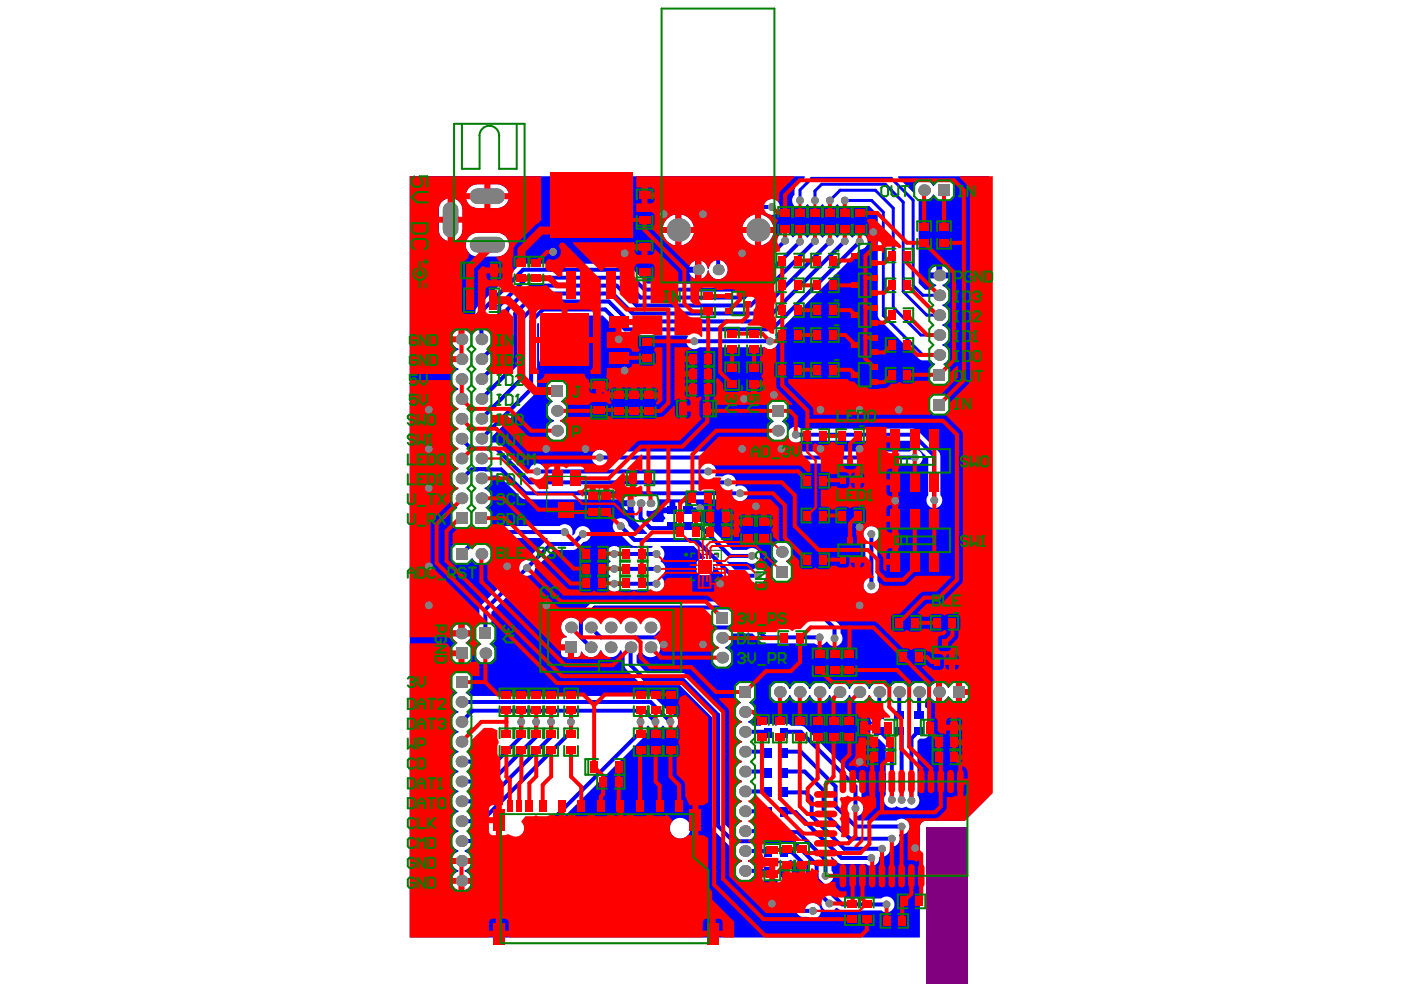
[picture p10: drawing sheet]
<svg xmlns="http://www.w3.org/2000/svg" width="297mm" height="210mm" viewBox="0 0 297 210" stroke-linecap="round" stroke-linejoin="round" font-family="sans-serif">
<path d="M145.6 116.4h7v7.1h-7zM148.2 120h1.7M149.1 119.1v1.7" fill="none" stroke="#008000" stroke-width=".21"/>
<g fill="none" stroke="#800080" stroke-width=".21">
<path d="M146.5 117.4h5.2v5.2h-5.2z"/>
<circle cx="148" cy="118.8" r=".83"/>
</g>
<path d="M195.9 175h8.8v33.1h-8.8z" fill-rule="evenodd" fill="#800080"/>
<path d="M86.7 37.3h32.2l.1 .2a1.24 1.24 0 0 0-.6 1.1v9.6a1.27 1.27 0 0 0 1.3 1.3h10.8a1.27 1.27 0 0 0 1.2-1.3v-9.6a1.24 1.24 0 0 0-.5-1.1v-.2h39l.1 .2-1.9 1.9a1.97 1.97 0 0 0-.3 1.8 1.68 1.68 0 0 0 .1 2.6 1.68 1.68 0 0 0 2.5-.6h.2a1.68 1.68 0 0 0 3 0h.2a1.68 1.68 0 0 0 2.9 0h.3a1.68 1.68 0 0 0 2.6 .4h4l1.8 1.8v21.3l.2 .6 8.5 8.6 .5 .3 2.1 .1 .9 .7-.1 .2a.95 .95 0 0 0-1.2 .9v2.4a.86 .86 0 0 0 .9 .9h2.5a.86 .86 0 0 0 .8-.9v-2.4a.93 .93 0 0 0-1.2-.9v-.2a2.08 2.08 0 0 0 1.2-2 2.08 2.08 0 0 0-1.4-1.9v-.2a2.08 2.08 0 0 0 1.4-2 2.08 2.08 0 0 0-1.4-2v-.2a2.08 2.08 0 0 0 1.4-2 2.08 2.08 0 0 0-1.4-2v-.2a2.08 2.08 0 0 0 1.4-2 2.08 2.08 0 0 0-1.4-2v-.2a2.01 2.01 0 0 0 1.3-1.4h-4a2.01 2.01 0 0 0 1.4 1.4v.2l-.4 .2-.7 .6h-1.3l-1.3-1.3-.1-17.8 .2-.1a2.06 2.06 0 0 0 2.9-1l.2 .1a.95 .95 0 0 0 .9 1.2h2.5a.86 .86 0 0 0 .8-.9v-2.5a.86 .86 0 0 0-.8-.8h-2.5a.93 .93 0 0 0-.9 1.1l-.2 .1a2.09 2.09 0 0 0-2.5-1.1 2.09 2.09 0 0 0-1.4 2.4l-.2 .1-3.3-3.3 .1-.2h19.1v131.4l-5.1 5h-8.2a1.27 1.27 0 0 0-1.3 1.3v23.4h-107.9zM144.2 45.4v6.5a3.3 3.3 0 0 0 2.5-2.3l.2 .1a1.92 1.92 0 0 0 .3 1.5l-.2 .3-.1 .7h1.7v.7h.6v1.9l.6-.1 .3-.3h.3l.3 .2v.9a1.84 1.84 0 0 0-.8 1.4h-.2a1.93 1.93 0 0 0-1.3-1.7v3.8a1.94 1.94 0 0 0 1.3-1.8h.2a2.01 2.01 0 0 0 3 1.7 2.01 2.01 0 0 0 .3-3.4v-.9l.4-.7v-2.1l-.3-.6 .3-.7v-2l-.4-.7v-2l.8-.7h8.2a1.68 1.68 0 0 0 2.3-.2 1.68 1.68 0 0 0 0-2.3 1.68 1.68 0 0 0-2.3-.1l-9.1 .1-.6 .3-1.7 1.8-.1 .6v2.4l-.3 .3h-.3l-.3-.3-.6-.1v1.9h-1.2v-1.9a.89 .89 0 0 0-1 .5l-.2-.1a3.3 3.3 0 0 0-2.6-2.6zM99.3 39.7a2.51 2.51 0 0 0-.6 2.8 2.51 2.51 0 0 0 2.3 1.5h4.2a2.51 2.51 0 0 0 2.5-2.5 2.51 2.51 0 0 0-2.5-2.5h-4.2a2.51 2.51 0 0 0-1.7 .7zM161 45.4v2.6h2.6a3.3 3.3 0 0 0-2.6-2.6zM158 46.3l-.7 1.1-.2 .6h2.6v-2.6l-.6 .2zM141.2 46.3l-.8 1.1-.2 .6h2.7v-2.6l-.7 .2zM93.5 42.6a2.51 2.51 0 0 0-.7 1.8v4.2a2.51 2.51 0 0 0 2.5 2.5 2.51 2.51 0 0 0 2.5-2.5v-4.2a2.51 2.51 0 0 0-1.5-2.3 2.51 2.51 0 0 0-2.8 .5zM161 49.3v2.6a3.3 3.3 0 0 0 2.6-2.6zM157.1 49.3a3.3 3.3 0 0 0 2.6 2.6v-2.6zM140.2 49.3a3.3 3.3 0 0 0 2.7 2.6v-2.6zM99.3 50a2.51 2.51 0 0 0-.6 2.7 2.51 2.51 0 0 0 2.3 1.6h4.2a2.51 2.51 0 0 0 2.5-2.5 2.51 2.51 0 0 0-2.5-2.5h-4.2a2.51 2.51 0 0 0-1.7 .7zM146.9 53.5a.96 .96 0 0 0 1.1 1.3v-1.3zM146.3 55.6l-.5 .8h1.3v-1.2zM199.4 56.3v1.3h1.3a2.02 2.02 0 0 0-1.3-1.3zM197.2 56.8l-.5 .8h1.4v-1.3zM145.8 57.7a1.91 1.91 0 0 0 1.3 1.3v-1.3zM100.9 65l-.3 .9v4.2l-.7 1.1h-.3a2.09 2.09 0 0 0-3.4-.9 2.09 2.09 0 0 0 .8 3.5v.2l-.4 .2a2.09 2.09 0 0 0-1.1 2 2.09 2.09 0 0 0 1.5 1.8v.2l-.4 .2a2.09 2.09 0 0 0-1.1 2 2.09 2.09 0 0 0 1.5 1.8v.2l-.4 .2a2.09 2.09 0 0 0-1.1 2 2.09 2.09 0 0 0 1.5 1.8v.2l-.4 .2a2.09 2.09 0 0 0-1.1 2 2.09 2.09 0 0 0 1.5 1.8v.2l-.4 .2a2.09 2.09 0 0 0-1.1 2 2.09 2.09 0 0 0 1.5 1.8v.2l-.4 .2a2.09 2.09 0 0 0-1.1 2 2.09 2.09 0 0 0 1.5 1.8v.2l-.4 .2a2.09 2.09 0 0 0-1.1 2 2.09 2.09 0 0 0 1.5 1.8v.2l-.4 .2a2.08 2.08 0 0 0-1.1 1.9 2.08 2.08 0 0 0 1.3 1.8l-.1 .2h-.3a.86 .86 0 0 0-.9 .9v2.5l.3 .6 .3 .2h2.8l1-.4a1.02 1.02 0 0 0 1.1 .4l.1 .2-3.2 3.2h-1.5l-.6 .3-.3 .6v2.4a.86 .86 0 0 0 .9 .9l2.8-.1a.98 .98 0 0 0 .5-1.1h.3v.2a2.1 2.1 0 0 0 3.7 0 2.1 2.1 0 0 0-1.9-3.2l-.1-.2 1.1-1h13l.1 .2-4.5 4.4a1.63 1.63 0 0 0-1.5 1.5l-8.3 8.3-.2 .7v2.9l-.6 .3-.2 .6v2.5a.93 .93 0 0 0 1.2 .8v.2l-.2 .1a2.1 2.1 0 0 0-.5 3.2 2.1 2.1 0 0 0 3.3-.1 2.1 2.1 0 0 0-.8-3.2v-.2h.3a.86 .86 0 0 0 .9-.8v-2.5l-.3-.6-.5-.3v-2.4l7.7-7.7h.3a1.65 1.65 0 0 0 1.2-1.5l3.9-3.9 4.4-.1 .6-.3 1.4-1.3a1.68 1.68 0 0 0 1.5-1.7 1.68 1.68 0 0 0-1.6-1.7 1.68 1.68 0 0 0-1.8 1.6l-.4 .4-.2-.1a1.67 1.67 0 0 0-.6-2 1.67 1.67 0 0 0-2 .1h-14.3l-.2-.2v-2.7a.93 .93 0 0 0-1.1-.9l-.1-.2h.2a2.09 2.09 0 0 0 1-2.1 2.09 2.09 0 0 0-1.4-1.8v-.2l.4-.2a2.07 2.07 0 0 0 1-2.2l.2-.2h1.4l4.7 4.7 .6 .3 21 .1 .1 .2h1.5v.6h.4l.2 1.5 .2 .1v1.5l.2 .7 2.5 2.5-.1 .2h-2l-1.8-1.8a1.68 1.68 0 0 0-1.7-1.6 1.68 1.68 0 0 0-1.7 1.7 1.68 1.68 0 0 0 1.6 1.7l2.2 2.2 .5 .3h4.1l.1 .2-.3 .2h-6.8l-.2-.1a1.68 1.68 0 0 0-2.3 .6 1.68 1.68 0 0 0 .7 2.3l-.1 .2a1.77 1.77 0 0 0 0 3 1.72 1.72 0 0 0-.6 2.5 1.72 1.72 0 0 0 2.5 .4h6.8l.2 .2a1.68 1.68 0 0 0 2.3-.6 1.68 1.68 0 0 0-.5-2.3l.1-.3a1.67 1.67 0 0 0 .9-1.5 1.67 1.67 0 0 0-1-1.4v-.3l.3-.2a1.68 1.68 0 0 0-.4-2.7l.1-.2h7l2.4 2.5v.2a1.43 1.43 0 0 0-1.9 1.3 1.88 1.88 0 0 0 .6 2.1l.7 .1a1.88 1.88 0 0 0 2.1-.6l.1-1.2 .2-.1 3 2.9 .6 .4h4.7l.2 .2a1.68 1.68 0 0 0 2.5-1.6 1.68 1.68 0 0 0-2.7-1.1h-3.9l-1.6-1.7 .1-.1 .6 .1h3.5a1.68 1.68 0 0 0 2.3-.1 1.68 1.68 0 0 0 0-2.3 1.68 1.68 0 0 0-2.3-.1h-3l-5.5-5.6a2.11 2.11 0 0 0-2-.3l-.4-.7v-.3l.4-.4v-.5h-1.9v-.6h-.6v-1.7l-1.1 .2-1-.2v1.7h-.6v.6h-1.9v.5l.4 .4-.4 1h-2.2l-1.4-1.4v-1l.2-.1a1.66 1.66 0 0 0 1.8-.3 1.66 1.66 0 0 0 .4-1.9l.1-.1h16.2a1.68 1.68 0 0 0 2.7-1.2 1.68 1.68 0 0 0-2.5-1.6l-.1-.1 .1-.3a1.68 1.68 0 0 0-.8-1.9 1.68 1.68 0 0 0-1.9 .2h-1.6l-.1-.2a1.68 1.68 0 0 0-.6-2.3v-.2h41.7a1.68 1.68 0 0 0 2.4-.1 1.68 1.68 0 0 0 0-2.3 1.68 1.68 0 0 0-2.4-.2h-64.4l-.3-.1a1.68 1.68 0 0 0-2.3 .6 1.68 1.68 0 0 0 .7 2.3l-.1 .2h-11.3a1.67 1.67 0 0 0-1.8-.3 1.67 1.67 0 0 0-.9 1.6l-.2 .1-5.9-5.9a2.11 2.11 0 0 0-1.9-.4l-.2-.1 .1-.9 9.4-9.4 .3-.6v-14.1l.3-.2 .1 .1v7.6a1.41 1.41 0 0 0 1.8 1.3h6.1a3.7 3.7 0 0 0 2.3-.4 2.35 2.35 0 0 0 .4-1.8l-.1-8.3h3l3.9 3.8 .5 .3 13.6 .1 .1 .2-.2 .2a1.68 1.68 0 0 0 .4 2.1 1.68 1.68 0 0 0 2.2 0h13.8l.2 .2a1.69 1.69 0 0 0 2.2-.5 1.69 1.69 0 0 0-.2-2.2v-.3l18-17.9h.3a1.68 1.68 0 0 0 .9-2.7 1.68 1.68 0 0 0-2.8 .2l-.2-.1a1.68 1.68 0 0 0-3 .1h-.2l-.2-.4a1.68 1.68 0 0 0-2.7 .4l-.2-.1a1.68 1.68 0 0 0-3 .1h-.2l-.3-.4a1.68 1.68 0 0 0-2.6 .3l-.2-.1a1.68 1.68 0 0 0-1.9-.8 1.68 1.68 0 0 0-1.3 1.5l-9.2 9.2h-18.3l-3.8-3.8-.9-.4h-21.5l-.9 .4zM196.9 83.8l-.3 .6v2.4a.86 .86 0 0 0 .9 .9h2.5a.86 .86 0 0 0 .8-.9v-2.4a.86 .86 0 0 0-.8-.9h-2.5zM116 80.9l-.3 .6v2.5a.93 .93 0 0 0 1.2 .8l.1 .2a2.08 2.08 0 0 0-1.3 2.1 2.08 2.08 0 0 0 1.5 1.8v.2a2.1 2.1 0 0 0-1.1 3.3 2.1 2.1 0 0 0 3.4 0 2.1 2.1 0 0 0-1-3.3v-.2a2.08 2.08 0 0 0 1.4-1.8 2.08 2.08 0 0 0-1.2-2.1l.1-.2a.95 .95 0 0 0 1.1-.8v-2.5a.86 .86 0 0 0-.8-.9h-2.5zM146.3 106.3v1.1h1.2a.96 .96 0 0 0-1.2-1.1zM140.6 106.5l-.2 .9h1.2v-1.1l-.7 .1zM162.7 85.1l-.2 .6v2.5a.93 .93 0 0 0 1.2 .8v.2a2.09 2.09 0 0 0-.6 3.4 2.09 2.09 0 0 0 3.4-.6h.2a1.67 1.67 0 0 0 1 1.5 1.67 1.67 0 0 0 1.7-.3h23.3l3.7 3.8v7.8a1.68 1.68 0 0 0 .1 2.3 1.68 1.68 0 0 0 2.3 0 1.68 1.68 0 0 0 .1-2.3v-8.7l-.3-.5-4.8-4.7-.6-.2h-23.8a1.66 1.66 0 0 0-2.5 .5l-.2-.1a2.05 2.05 0 0 0-1.3-1.9l.1-.2a.95 .95 0 0 0 1.2-.8v-2.5a.86 .86 0 0 0-.9-.9h-2.5zM131.9 107.1l.3 .6 .6 .3v-.9zM163.9 115.3a2.08 2.08 0 0 0 .6 3.4v.2a.95 .95 0 0 0-1.2 .9v2.4a.86 .86 0 0 0 .9 .9h2.5a.86 .86 0 0 0 .8-.9v-2.4a.93 .93 0 0 0-1.2-.9v-.2a2.09 2.09 0 0 0 .8-3.1 2.09 2.09 0 0 0-3.2-.3zM183.2 111.8a1.66 1.66 0 0 0-.1 2.3v8.8a1.68 1.68 0 0 0 .1 2.3 1.68 1.68 0 0 0 2.3 0 1.68 1.68 0 0 0 .1-2.3v-8.8a1.68 1.68 0 0 0-.1-2.3 1.68 1.68 0 0 0-2.3 0zM119.3 131.3a2.08 2.08 0 0 0 .6 3.4v.2h-.4a.86 .86 0 0 0-.8 .8v.6h2.1v.7h.6v2.1h.6a.92 .92 0 0 0 .9-1.2l.2-.1 .1 .2a2.09 2.09 0 0 0 2 1.1 2.09 2.09 0 0 0 1.8-1.5h.2l.2 .4a2.09 2.09 0 0 0 2 1.1 2.09 2.09 0 0 0 1.8-1.5h.2l.7 1v2.2l.2 .6 3.4 3.4 .7 .2h7.4l6.9 6.8v23.3l.3 .6 3.2 3.2 .6 .3 .7 .1 .1 .2a2.07 2.07 0 0 0 1.4 2.6v.2l-.4 .2a2.09 2.09 0 0 0-.6 3.2 2.09 2.09 0 0 0 3.3-.1h1.5l.3 .5 .6 .3h1.6l1-.4 .2 .2 .1 2.8 .3 .6 4.3 4.2 1.7 .2 .2 .2a1.68 1.68 0 0 0 2.6-1.6 1.68 1.68 0 0 0-2.8-1.1h-.5l-3.3-3.4v-1.9l.3-.3 .1-.4v-2l-.3-.7-.6-.2h-1.6l-1 .4-.7-.4h-1.6l-.4 .1-.4 .3h-1.6l-1-.7v-.2l1-.8h1.5a.85 .85 0 0 0 .9 .9h1.6l.7-.4 1 .4h1.6l.7-.3 2.3 2.3v2.4l.2 .6 4 4.1a1.67 1.67 0 0 0 1.2 1.5 1.67 1.67 0 0 0 1.9-.7h.2l.5 .4 .6 .1h8.3a1.68 1.68 0 0 0 2.3-.1 1.68 1.68 0 0 0 0-2.3 1.68 1.68 0 0 0-2.3-.1h-7.8l-3.1-3.1v-.3l.2-.2a1.66 1.66 0 0 0 .1-2.3v-2.3l-.1-.5 .2-.1 1.1 1.1 .6 .4h5.6l.2 .2a1.67 1.67 0 0 0 1.8 0 1.67 1.67 0 0 0 .7-1.6l.6-.1a1.67 1.67 0 0 0 1.7-2l.1-.2h.3a1.67 1.67 0 0 0 1.5-2.4l.1-.2a1.68 1.68 0 0 0 2.1-2 1.68 1.68 0 0 0-2.7-.9h-8.1l-.7-.7 .1-.2a1.67 1.67 0 0 0 1.5-1 1.67 1.67 0 0 0-.2-1.8v-3.5l-.2-.6-12.1-12.1-.6-.1h-2.1l-.3-.4h-.4h-1.6l-.7 .4-1-.4h-1.6h-.4l-.4 .4h-1.6l-1-.7v-.3l.4-.1a2.08 2.08 0 0 0 1-2 2.08 2.08 0 0 0-1.2-1.8v-.2h.4a.86 .86 0 0 0 .8-.8v-2.5l-.2-.6-.6-.3h-2.5a.86 .86 0 0 0-.9 .9l.1 2.8a.98 .98 0 0 0 1.1 .5l.1 .2-.2 .1a2.09 2.09 0 0 0-1.1 2.1 2.09 2.09 0 0 0 1.5 1.7v.3l-.4 .1a2.09 2.09 0 0 0-1.1 2.1 2.09 2.09 0 0 0 1.5 1.7v.3l-.4 .1a2.09 2.09 0 0 0-1.1 2.1 2.09 2.09 0 0 0 1.5 1.7v.3l-.4 .1a2.09 2.09 0 0 0-1.1 2.1 2.09 2.09 0 0 0 1.5 1.7v.3l-.4 .1a2.09 2.09 0 0 0-1.1 2.1 2.09 2.09 0 0 0 1.5 1.7v.3l-.4 .1a2.09 2.09 0 0 0-1.1 2.1 2.09 2.09 0 0 0 1.5 1.8v.2l-.4 .1a2.09 2.09 0 0 0-1 2.4l-.2 .1-2.2-2.2v-23l-.2-.7-8-8-.6-.2h-7.5l-2.2-2.2v-1.6l.7-1h.2a2.1 2.1 0 0 0 2.9 1.3 2.1 2.1 0 0 0 .9-3l1.9-1.9h9.4l.1 .2a2.05 2.05 0 0 0 1.3 2.7v.3l-.4 .1a2.1 2.1 0 0 0-.4 3.3 2.1 2.1 0 0 0 3.2-.3 2.1 2.1 0 0 0-1.1-3.1v-.3l.4-.1a2.06 2.06 0 0 0 .9-2.6l.1-.2h4.4l1.7 1.8 .9 .3h10.5l.3 .2a1.67 1.67 0 0 0 2.2-.5l.3 .1a1.68 1.68 0 0 0 2.4 .6 1.68 1.68 0 0 0 .3-2.5 2.07 2.07 0 0 0-.3-1.9l-4.5-4.4-.9-.4h-46.3l-.9 .4-3.1 3.2-.5-.2a2.1 2.1 0 0 0-2 .6zM98.3 132v1.4h1.3a2.01 2.01 0 0 0-1.3-1.4zM96.2 132.5l-.6 .9h1.4v-1.4zM118.7 137.6a1.13 1.13 0 0 0 .2 1.2 1.13 1.13 0 0 0 1.3 .3v-1.5zM95.6 134.7a1.95 1.95 0 0 0 1.2 1.2l-.1 .2a.95 .95 0 0 0-1.2 .9v2.5a.86 .86 0 0 0 .9 .8h2.5a.86 .86 0 0 0 .8-.8v-2.5a.93 .93 0 0 0-1.2-.9v-.2a1.95 1.95 0 0 0 1.1-1.2zM199.3 144.4v4a1.95 1.95 0 0 0 1.3-1.1h.2a.95 .95 0 0 0 .8 1.2h.6v-4.2a1.08 1.08 0 0 0-1.4 .9v.3l-.2 .1a1.95 1.95 0 0 0-1.3-1.2zM163.5 144.9a2.1 2.1 0 0 0 .4 3.3 2.1 2.1 0 0 0 3.1-1.1h.2a2.09 2.09 0 0 0 2 1.4 2.09 2.09 0 0 0 2-1.4h.2a2.09 2.09 0 0 0 2 1.4 2.09 2.09 0 0 0 2-1.4h.2a2.09 2.09 0 0 0 2 1.4 2.09 2.09 0 0 0 2-1.4h.2a2.09 2.09 0 0 0 2 1.4 2.09 2.09 0 0 0 2-1.4h.2l.8 1v1.6a.82 .82 0 0 0-.7 .8v1.6l.4 .7-.4 1v1.6a.86 .86 0 0 0 .9 .9h.9l1.5 1.5v10.3a1.67 1.67 0 0 0 .1 2.3 1.67 1.67 0 0 0 2.2 .2 1.62 1.62 0 0 0 2 0 1.67 1.67 0 0 0 2.3 0 1.67 1.67 0 0 0 .1-2.3v-11.5l.5-.5h.9a.86 .86 0 0 0 .8-.9v-1.6l-.3-.7 .3-1v-1.6a.82 .82 0 0 0-.6-.8v-1.6l.7-1h.3a2.01 2.01 0 0 0 1.3 1.3v-4a2.01 2.01 0 0 0-1.3 1.4h-.3a2.09 2.09 0 0 0-1.9-1.5 2.09 2.09 0 0 0-2 1.5h-.3a2.09 2.09 0 0 0-2-1.5 2.09 2.09 0 0 0-1.9 1.5h-.3a2.09 2.09 0 0 0-2-1.5 2.09 2.09 0 0 0-2 1.5h-.2a2.09 2.09 0 0 0-2-1.5 2.09 2.09 0 0 0-2 1.5h-.2a2.09 2.09 0 0 0-2-1.5 2.09 2.09 0 0 0-2 1.5h-.2a2.09 2.09 0 0 0-2-1.5 2.09 2.09 0 0 0-2 1.5h-.2a2.09 2.09 0 0 0-2-1.5 2.09 2.09 0 0 0-2 1.5h-.2a2.09 2.09 0 0 0-3.5-.9zM203.5 144.3v1.5h1.5a1.13 1.13 0 0 0-.3-1.2 1.13 1.13 0 0 0-1.2-.3zM203.5 147.1v1.4a1.13 1.13 0 0 0 1.2-.2 1.13 1.13 0 0 0 .3-1.2zM95.8 142.5l-.3 .6v2.5a.93 .93 0 0 0 1.2 .8l.1 .2a2.08 2.08 0 0 0-1.3 2.1 2.08 2.08 0 0 0 1.5 1.8v.3a2.08 2.08 0 0 0-1.5 1.9 2.08 2.08 0 0 0 1.5 2v.3a2.08 2.08 0 0 0-1.5 1.9 2.08 2.08 0 0 0 1.5 2v.3a2.08 2.08 0 0 0-1.5 2 2.08 2.08 0 0 0 1.5 1.9v.3a2.08 2.08 0 0 0-1.5 2 2.08 2.08 0 0 0 1.5 1.9v.3a2.08 2.08 0 0 0-1.5 2 2.08 2.08 0 0 0 1.5 1.9v.3a2.08 2.08 0 0 0-1.5 2 2.08 2.08 0 0 0 1.5 2v.2a2.08 2.08 0 0 0-1.5 2 2.08 2.08 0 0 0 1.5 2v.2a2.08 2.08 0 0 0-1.5 2 2.08 2.08 0 0 0 1.5 2v.2a2.1 2.1 0 0 0-1.1 3.2 2.1 2.1 0 0 0 3.4 0 2.1 2.1 0 0 0-1-3.2v-.2a2.08 2.08 0 0 0 1.4-2 2.08 2.08 0 0 0-1.4-2v-.2l1-.8h13.1l.6-.1 23.4-23.4a2.07 2.07 0 0 0 .4-1.9l.2-.3h.2a1.68 1.68 0 0 0 3 0h.2a1.68 1.68 0 0 0 2.8 .2 1.68 1.68 0 0 0-1.2-2.6l-3.5-3.5-.9-.3h-38.3l-.8-.7v-.2a.95 .95 0 0 0 1.2-.8v-2.5a.86 .86 0 0 0-.8-.9h-2.5zM141.7 175.2a2.2 2.2 0 0 0 4.4 0 2.2 2.2 0 0 0-4.4 0z" fill="#00f"/>
<g fill="none" stroke="#00f" stroke-width=".84">
<path d="M163.3 43.8h-9.9l-1.5 1.5v11.8M166.1 50.9l-10.4 10.4h-19.3l-4.2-4.2h-21.5l-8.9 8.8v5.9M169.3 51.1l-11.9 11.9h-21.9l-4.2-4.2h-19.8l-5.9 5.8v7.6l-3.8 3.8M172.4 51l-13.6 13.6h-24.1l-4.2-4.2h-18.1l-5.1 5.1v9.2l-5.5 5.5M175.6 51.1l-15.2 15.2h-26.6l-4.2-4.2h-16.4l-4.2 4.2v11l-7.2 7.1M178.7 51l-17 17h-28.7l-4.2-4.2h-14.7l-3.4 3.4v12.6l-8.9 8.8M181.9 51.1l-18.6 18.6h-31l-4.2-4.2h-13.2l-2.5 2.5v14.3l-10.6 10.5M146.9 72.2h16M97.7 93l2 1.9h5.3l7.2 7.2h41.8M113.6 99.8h36.2M126.9 96.8h66.6M168.4 92h24.8l4.5 4.5v9.4"/>
<path d="M97.7 101.4l2-2.1h6.4l5 5.1h45.5M119.5 112.6h-17.2l-4.7 4.6M123.3 113l-2.1 2.1h-4.6l-13.9 13.9v5M130 117.2h8.9M131.3 111.3l3 3h13l7.6 7.5h5.5M135.5 106.5v3.1l2.1 2.1h11l5.9 5.9h4.6M184.4 113v10.9M125 132.8l2.1 2.1h11.6l2.1-2.1h18.9l2.1 2.1h11.6M130 123.5h8.9M130 120.4h9.1M133.4 137v3.8l3 2.9h8l7.5 7.6v23.5l3.2 3.2h12.7l5 5v3l5.4 5.4h9.4M176.6 135.1v-2.1l-4.5-4.4h-46.3l-2.9 2.9v3.4l2.1 2.1"/>
<path d="M97.6 152.7l2.4-2.3h36.3l2.4 2.3M97.6 148.5h40l4.2 4.2M110.3 152.7v3.2l-5.3 5.3h-7.4M113.4 152.7v3.2l-9.4 9.5h-6.4M116.6 152.7v3.2l-13.7 13.7h-5.3M120.8 152.7v2.1l-19 19h-4.2M135.5 152.7v2.1l-23.1 23.2h-14.8M157.6 154.8h4.7l.2 .3M157.6 159h4.7l.2 .3M166 159h3.4l7.4 7.4v4.2l4.3 4.3h9.7M166 154.8h3.4l11.6 11.6v4.6M186 146.4v4.9"/>
<path d="M186 154.6l2.7 2.6v12M190.2 146.4v4.9M190.2 154.6l.6 .5v14.2M194.5 154.6l-1.7 1.6v13.2M194.5 146.4v4.9M157.6 171.7h4.7l.2 .2M157.6 167.5h4.7l.2 .2M157.6 163.3h4.7l.2 .2M157.6 175.9h4.7l.2 .2M165.8 167.7h4.7l1.2 1.2v3.8l6.9 6.9h8M165.8 176.1h3l5.9 5.8v3.4M165.8 171.9h2.6l9.6 9.6h6.4"/>
<path d="M165.8 163.3h4.5l3.9 3.9v4.7l5.6 5.6h8.9M157.6 184.3h4.7l.2 .2M157.6 180.1h4.7l.2 .2M165.8 184.5v4.2l4.1 4h2.1M165.8 180.3h1.7l3.4 3.3v3l4.6 4.6"/>
</g>
<path d="M169.3 42.4v-2.2l2.4-2.5h16.9l4.6 4.7v18l2 2.1h3.5M172.4 42.4v-2l1.4-1.4h13.5l3.8 3.8v18.9l5 5h2.6M175.6 42.4l2.1-2.1h7.5l3.8 3.7v21.1l5.8 5.8h3.9M178.7 42.4h5.7l2.5 2.5v21.8l8.3 8.4h3.5" fill="none" stroke="#00f" stroke-width=".63"/>
<g fill="#808080">
<circle cx="149.1" cy="120" r=".99"/>
<circle cx="157.4" cy="84.4" r=".83"/>
<circle cx="163.7" cy="83.6" r=".83"/>
<circle cx="168.4" cy="92" r=".83"/>
<circle cx="111.5" cy="120.2" r=".83"/>
<circle cx="184.8" cy="49.1" r=".83"/>
<circle cx="163.3" cy="191.2" r=".83"/>
<circle cx="117" cy="53.3" r=".83"/>
<circle cx="130.9" cy="71.8" r=".83"/>
<circle cx="131.3" cy="111.3" r=".83"/>
<circle cx="163.3" cy="43.8" r=".83"/>
<circle cx="123.3" cy="113" r=".83"/>
<circle cx="192.8" cy="169.4" r=".83"/>
<circle cx="188.7" cy="169.2" r=".83"/>
<circle cx="197.7" cy="105.9" r=".83"/>
<circle cx="156.6" cy="104.4" r=".83"/>
<circle cx="149.8" cy="99.8" r=".83"/>
<circle cx="113.6" cy="99.8" r=".83"/>
<circle cx="154" cy="102.1" r=".83"/>
<circle cx="193.5" cy="96.8" r=".83"/>
<circle cx="126.9" cy="96.8" r=".83"/>
<circle cx="119.5" cy="112.6" r=".83"/>
<circle cx="160.4" cy="121.8" r=".83"/>
<circle cx="159.1" cy="117.6" r=".83"/>
<circle cx="138.9" cy="117.2" r=".83"/>
<circle cx="138.9" cy="123.5" r=".83"/>
<circle cx="130" cy="117.2" r=".83"/>
<circle cx="130" cy="123.5" r=".83"/>
<circle cx="139.1" cy="120.4" r=".83"/>
<circle cx="130" cy="120.4" r=".83"/>
<circle cx="181.9" cy="51.1" r=".83"/>
<circle cx="178.7" cy="51" r=".83"/>
<circle cx="175.6" cy="51.1" r=".83"/>
<circle cx="166.1" cy="50.9" r=".83"/>
<circle cx="169.3" cy="51.1" r=".83"/>
<circle cx="172.4" cy="51" r=".83"/>
<circle cx="119.4" cy="71.9" r="1.24"/>
<circle cx="122.5" cy="68.6" r="1.24"/>
<circle cx="116.4" cy="75.3" r="1.24"/>
<circle cx="116.4" cy="68.6" r="1.24"/>
<circle cx="122.5" cy="75.3" r="1.24"/>
<circle cx="125.1" cy="43.5" r="1.24"/>
<circle cx="129.4" cy="39.8" r="1.24"/>
<circle cx="120.8" cy="47.1" r="1.24"/>
<circle cx="129.4" cy="47.1" r="1.24"/>
<circle cx="120.8" cy="39.8" r="1.24"/>
<circle cx="141.8" cy="152.7" r=".83"/>
<circle cx="138.7" cy="152.7" r=".83"/>
<circle cx="110.3" cy="152.7" r=".83"/>
<circle cx="113.4" cy="152.7" r=".83"/>
<circle cx="116.6" cy="152.7" r=".83"/>
<circle cx="120.8" cy="152.7" r=".83"/>
<circle cx="135.5" cy="152.7" r=".83"/>
<circle cx="172.4" cy="42.4" r=".83"/>
<circle cx="175.6" cy="42.4" r=".83"/>
<circle cx="178.7" cy="42.4" r=".83"/>
<circle cx="169.3" cy="42.4" r=".83"/>
<circle cx="176.6" cy="135.1" r=".83"/>
<circle cx="173.4" cy="134.9" r=".83"/>
<circle cx="190.8" cy="169.3" r=".83"/>
<circle cx="181" cy="171" r=".83"/>
<circle cx="190.8" cy="174.9" r=".83"/>
<circle cx="188.7" cy="177.5" r=".83"/>
<circle cx="186.6" cy="179.6" r=".83"/>
<circle cx="184.4" cy="181.5" r=".83"/>
<circle cx="174.7" cy="185.3" r=".83"/>
<circle cx="172" cy="192.7" r=".83"/>
<circle cx="175.5" cy="191.2" r=".83"/>
<circle cx="187.6" cy="191.4" r=".83"/>
<circle cx="193.6" cy="179.4" r=".83"/>
<circle cx="184.4" cy="113" r=".83"/>
<circle cx="184.4" cy="123.9" r=".83"/>
<circle cx="189.4" cy="105.9" r=".83"/>
<circle cx="162.9" cy="72.2" r=".83"/>
<circle cx="146.9" cy="72.2" r=".83"/>
<circle cx="90.7" cy="128.1" r=".83"/>
<circle cx="90.7" cy="119.8" r=".83"/>
<circle cx="90.7" cy="103.3" r=".83"/>
<circle cx="90.7" cy="95" r=".83"/>
<circle cx="90.7" cy="86.7" r=".83"/>
<circle cx="107.3" cy="119.8" r=".83"/>
<circle cx="115.6" cy="128.1" r=".83"/>
<circle cx="115.6" cy="95" r=".83"/>
<circle cx="123.9" cy="95" r=".83"/>
<circle cx="132.2" cy="78.4" r=".83"/>
<circle cx="132.2" cy="53.6" r=".83"/>
<circle cx="140.4" cy="136.4" r=".83"/>
<circle cx="140.4" cy="45.3" r=".83"/>
<circle cx="148.7" cy="136.4" r=".83"/>
<circle cx="148.7" cy="45.3" r=".83"/>
<circle cx="157" cy="95" r=".83"/>
<circle cx="157" cy="53.6" r=".83"/>
<circle cx="165.3" cy="95" r=".83"/>
<circle cx="173.6" cy="95" r=".83"/>
<circle cx="173.6" cy="86.7" r=".83"/>
<circle cx="181.9" cy="161.2" r=".83"/>
<circle cx="181.9" cy="128.1" r=".83"/>
<circle cx="181.9" cy="111.5" r=".83"/>
<circle cx="181.9" cy="95" r=".83"/>
<circle cx="181.9" cy="86.7" r=".83"/>
<circle cx="190.2" cy="86.7" r=".83"/>
<circle cx="159.9" cy="107.1" r=".83"/>
<circle cx="148.2" cy="107.5" r=".83"/>
<circle cx="152.4" cy="123.5" r=".83"/>
<circle cx="125" cy="137" r="1.24"/>
<circle cx="135.5" cy="106.5" r=".83"/>
<circle cx="165.4" cy="116.8" r="1.24"/>
<circle cx="125" cy="132.8" r="1.24"/>
<circle cx="151.9" cy="57.1" r="1.16"/>
<circle cx="195.5" cy="40.3" r="1.24"/>
<circle cx="97.6" cy="134" r="1.24"/>
<circle cx="101.8" cy="117.2" r="1.24"/>
<circle cx="97.6" cy="97" r="1.24"/>
<circle cx="101.8" cy="97" r="1.24"/>
<circle cx="97.6" cy="80.2" r="1.24"/>
<circle cx="101.8" cy="80.2" r="1.24"/>
<circle cx="129.2" cy="137" r="1.24"/>
<circle cx="137.6" cy="137" r="1.24"/>
<circle cx="133.4" cy="137" r="1.24"/>
<circle cx="133.4" cy="106.5" r=".83"/>
<circle cx="137.6" cy="106.5" r=".83"/>
<circle cx="97.6" cy="186.4" r="1.24"/>
<circle cx="97.6" cy="182.2" r="1.24"/>
<circle cx="97.6" cy="178" r="1.24"/>
<circle cx="97.6" cy="173.8" r="1.24"/>
<circle cx="97.6" cy="165.4" r="1.24"/>
<circle cx="97.6" cy="161.2" r="1.24"/>
<circle cx="97.6" cy="152.7" r="1.24"/>
<circle cx="97.6" cy="148.5" r="1.24"/>
<circle cx="102.7" cy="138.2" r="1.24"/>
<circle cx="97.6" cy="105.4" r="1.24"/>
<circle cx="101.8" cy="105.4" r="1.24"/>
<circle cx="97.6" cy="101.2" r="1.24"/>
<circle cx="97.6" cy="92.8" r="1.24"/>
<circle cx="101.8" cy="101.2" r="1.24"/>
<circle cx="101.8" cy="92.8" r="1.24"/>
<circle cx="97.6" cy="88.6" r="1.24"/>
<circle cx="97.6" cy="84.4" r="1.24"/>
<circle cx="101.8" cy="88.6" r="1.24"/>
<circle cx="101.8" cy="84.4" r="1.24"/>
<circle cx="97.6" cy="71.8" r="1.24"/>
<circle cx="101.8" cy="71.8" r="1.24"/>
<circle cx="129.2" cy="132.8" r="1.24"/>
<circle cx="120.8" cy="132.8" r="1.24"/>
<circle cx="137.6" cy="132.8" r="1.24"/>
<circle cx="133.4" cy="132.8" r="1.24"/>
<circle cx="152.8" cy="139.2" r="1.24"/>
<circle cx="152.8" cy="135" r="1.24"/>
<circle cx="147.7" cy="57.1" r="1.16"/>
<circle cx="169.2" cy="146.4" r="1.24"/>
<circle cx="165" cy="146.4" r="1.24"/>
<circle cx="181.8" cy="146.4" r="1.24"/>
<circle cx="177.6" cy="146.4" r="1.24"/>
<circle cx="194.5" cy="146.4" r="1.24"/>
<circle cx="190.2" cy="146.4" r="1.24"/>
<circle cx="97.6" cy="169.6" r="1.24"/>
<circle cx="97.6" cy="156.9" r="1.24"/>
<circle cx="97.6" cy="76" r="1.24"/>
<circle cx="101.8" cy="76" r="1.24"/>
</g>
<g fill="#808080">
<path d="M164.2 119.8h2.5v2.4h-2.5z" fill-rule="evenodd"/>
<path d="M101.4 132.8h2.5v2.5h-2.5z" fill-rule="evenodd"/>
<path d="M96.4 116h2.5v2.4h-2.5z" fill-rule="evenodd"/>
<path d="M119.5 135.7h2.5v2.5h-2.5z" fill-rule="evenodd"/>
<path d="M151.5 129.5h2.5v2.5h-2.5z" fill-rule="evenodd"/>
<path d="M163.3 85.7h2.5v2.5h-2.5z" fill-rule="evenodd"/>
<path d="M96.4 137h2.5v2.5h-2.5z" fill-rule="evenodd"/>
<path d="M96.4 108.4h2.5v2.5h-2.5z" fill-rule="evenodd"/>
<path d="M100.6 108.4h2.5v2.5h-2.5z" fill-rule="evenodd"/>
<path d="M201.6 145.2h2.5v2.5h-2.5z" fill-rule="evenodd"/>
<path d="M96.4 143.1h2.5v2.5h-2.5z" fill-rule="evenodd"/>
</g>
<path d="M95.3 44.4v4.2" fill="none" stroke="#808080" stroke-width="3.3"/>
<g fill="#808080">
<circle cx="164.6" cy="91.1" r="1.24"/>
<circle cx="157.6" cy="184.3" r="1.24"/>
<circle cx="157.6" cy="167.5" r="1.24"/>
<circle cx="157.6" cy="150.6" r="1.24"/>
<circle cx="117.8" cy="86.9" r="1.24"/>
<circle cx="198.7" cy="66.7" r="1.24"/>
</g>
<path d="M101 51.8h4.2M101 41.5h4.2" fill="none" stroke="#808080" stroke-width="3.3"/>
<g fill="#808080">
<circle cx="157.6" cy="175.9" r="1.24"/>
<circle cx="157.6" cy="180.1" r="1.24"/>
<circle cx="157.6" cy="159" r="1.24"/>
<circle cx="157.6" cy="163.3" r="1.24"/>
<circle cx="157.6" cy="154.8" r="1.24"/>
<circle cx="198.7" cy="146.4" r="1.24"/>
<circle cx="186" cy="146.4" r="1.24"/>
<circle cx="173.4" cy="146.4" r="1.24"/>
<circle cx="198.7" cy="70.9" r="1.24"/>
<circle cx="198.7" cy="75.1" r="1.24"/>
<circle cx="198.7" cy="58.3" r="1.24"/>
<circle cx="157.6" cy="171.7" r="1.24"/>
<circle cx="117.8" cy="91.1" r="1.24"/>
<circle cx="160.4" cy="48.7" r="2.49"/>
<circle cx="143.5" cy="48.7" r="2.49"/>
<circle cx="198.7" cy="62.5" r="1.24"/>
</g>
<g fill="#808080">
<path d="M156.4 145.2h2.5v2.5h-2.5z" fill-rule="evenodd"/>
<path d="M116.6 81.5h2.5v2.5h-2.5z" fill-rule="evenodd"/>
<path d="M197.5 78.1h2.5v2.4h-2.5z" fill-rule="evenodd"/>
<path d="M197.5 84.4h2.5v2.5h-2.5z" fill-rule="evenodd"/>
<path d="M198.5 39h2.5v2.5h-2.5z" fill-rule="evenodd"/>
</g>
<g fill="#00f">
<path d="M147.8 51.8h1.6v2.1h-1.6z" fill-rule="evenodd"/>
<path d="M147.8 48.5h1.6v2h-1.6z" fill-rule="evenodd"/>
<path d="M151.1 51.8h1.6v2.1h-1.6z" fill-rule="evenodd"/>
<path d="M151.1 48.5h1.6v2h-1.6z" fill-rule="evenodd"/>
<path d="M161.7 183.5h1.6v2h-1.6z" fill-rule="evenodd"/>
<path d="M161.7 166.6h1.6v2.1h-1.6z" fill-rule="evenodd"/>
<path d="M165 183.5h1.6v2h-1.6z" fill-rule="evenodd"/>
<path d="M165 166.6h1.6v2.1h-1.6z" fill-rule="evenodd"/>
<path d="M185 153.8h2.1v1.6h-2.1z" fill-rule="evenodd"/>
<path d="M185 150.5h2.1v1.6h-2.1z" fill-rule="evenodd"/>
<path d="M141.2 110.5h2.1v1.6h-2.1z" fill-rule="evenodd"/>
<path d="M141.2 107.2h2.1v1.6h-2.1z" fill-rule="evenodd"/>
<path d="M144.6 110.5h2.1v1.6h-2.1z" fill-rule="evenodd"/>
<path d="M144.6 107.2h2.1v1.6h-2.1z" fill-rule="evenodd"/>
<path d="M161.7 179.2h1.6v2.1h-1.6z" fill-rule="evenodd"/>
<path d="M161.7 175h1.6v2.1h-1.6z" fill-rule="evenodd"/>
<path d="M161.7 162.4h1.6v2.1h-1.6z" fill-rule="evenodd"/>
<path d="M161.7 158.2h1.6v2.1h-1.6z" fill-rule="evenodd"/>
<path d="M161.7 154h1.6v2.1h-1.6z" fill-rule="evenodd"/>
<path d="M165 179.2h1.6v2.1h-1.6z" fill-rule="evenodd"/>
<path d="M165 175h1.6v2.1h-1.6z" fill-rule="evenodd"/>
<path d="M165 162.4h1.6v2.1h-1.6z" fill-rule="evenodd"/>
<path d="M165 158.2h1.6v2.1h-1.6z" fill-rule="evenodd"/>
<path d="M165 154h1.6v2.1h-1.6z" fill-rule="evenodd"/>
<path d="M161.7 170.8h1.6v2.1h-1.6z" fill-rule="evenodd"/>
<path d="M165 170.8h1.6v2.1h-1.6z" fill-rule="evenodd"/>
<path d="M193.4 153.8h2.1v1.6h-2.1z" fill-rule="evenodd"/>
<path d="M189.2 153.8h2.1v1.6h-2.1z" fill-rule="evenodd"/>
<path d="M193.4 150.5h2.1v1.6h-2.1z" fill-rule="evenodd"/>
<path d="M189.2 150.5h2.1v1.6h-2.1z" fill-rule="evenodd"/>
</g>
<g fill="#f00">
<path d="M181.6 156.2l.3-.2h1.3v.5h1.7v1.2h-1.7l.2 1-.2 .9h1.7v1.3h-1.7a1.02 1.02 0 0 0 .5 1.1v.3l-.3 .1a1.52 1.52 0 0 0-2 0 1.49 1.49 0 0 0-1.6-.3l-.2-.1v-.4l1-1 .4-.6v-2.5a.96 .96 0 0 0 .6-1.3z"/>
<path d="M177.9 168.6a1.52 1.52 0 0 0 1.5-.3 1.53 1.53 0 0 0 2 0 1.53 1.53 0 0 0 2.1 0l.4 .3 .1-3.2h1l.2 3.2 .1 .2v2l-2.3 2.3-.3 .5v4.5l-1.2 1.1h-.7l-.1-.2 1.2-1.2 .3-.6 .1-5.1a1.68 1.68 0 0 0-.2-2.3 1.68 1.68 0 0 0-2.3 0 1.68 1.68 0 0 0-.1 2.3v4.3l-.8 .8h-.8l-.1-.4a1.52 1.52 0 0 0-.4-1.5 1.52 1.52 0 0 0 0-2 1.52 1.52 0 0 0 0-2.1 1.52 1.52 0 0 0 0-2.1z"/>
<path d="M166.8 80.2h12.5a1.11 1.11 0 0 0 1.4 .5l1.1 1.2h1.6l.4 .3 .3 .1h1.7l.4-.2a2.12 2.12 0 0 0 2.4-.9l1.2-.1 .4-.3 .9 .4h1.7a.82 .82 0 0 0 .8-.6h3a.85 .85 0 0 0 .9 .8h2.5a.86 .86 0 0 0 .8-.9v-1.5l1.6-1.6 .3 .1v2.4l-3.7 3.6h-1.5a.86 .86 0 0 0-.9 .9v2.4l.4 .7-.1 .3h-24.8a1.95 1.95 0 0 0-.4-1.8l-4.9-5z"/>
<path d="M130.2 68.1h.7v-.6h2.9l.1-.7h6.2v4.1h-1.6l-.6-.2h-2.1a.86 .86 0 0 0-.8 .9v1.6l.3 1-.2 .2h-1.3a.83 .83 0 0 0-.9-.7h-4.3l-.2-.2v-3.1l.2-.2h1.6zM131.5 68.8v1.4h1.4a.86 .86 0 0 0 .9-.8v-.6z"/>
<path d="M181 149.1l.6-.6a2.03 2.03 0 0 0 2.2-1.4h.3a2.06 2.06 0 0 0 2.6 1.3l.2 .2a2.07 2.07 0 0 0 .3 1.9l1.2 1.1-.1 .2h-1.2a.86 .86 0 0 0-.8 .9v2.4l-.2 .2-1.6-.1v-.6h-1.7v-.7h-.6v-2.1l-.6-.1a.82 .82 0 0 0-.6-.8zM183.4 151.8v1.5h1.1a1.07 1.07 0 0 0-.9-1.5z"/>
<path d="M122.2 103.7a1.05 1.05 0 0 0 1.1-.2 1.05 1.05 0 0 0 .3-1l5.5-.1 .6-.3 2.3-2.3 .2 .1v.7h1v-1.3l-.4 .1-.1-.2 3-3.1 .2 .1v3.3l-.2 .2h-.3l-.4-.3-.5-.1v3.8h.5l.4-.3h.3l.2 .2 .1 1.6-.2 .2a1.56 1.56 0 0 0-1.3 .4l-.5-.3-.2 1.6h-1v-1.6a1.88 1.88 0 0 0-1.1 1.6l-.2 .1-1.3-1.1h-1.9v-.5h-.6v-1.6l-.9 .1-.8-.1v1.6h-1.3v-1.6a.98 .98 0 0 0-1.2 .8v.8l-.3 .1-1.1-1.1zM132.2 101.9a.96 .96 0 0 0 1 1.2v-1.2zM128.9 103.4v1h1.3a.96 .96 0 0 0-1.3-1z"/>
<path d="M113.6 80.4h.3a1.31 1.31 0 0 0 1.3-1.3h8.5a1.34 1.34 0 0 0 .9 1.3v.5h4.2a.99 .99 0 0 0-.5-1l.1-1.9 .2-.2h4.3a.86 .86 0 0 0 .9-.8h1.3l.4 .3 .3 .1h2.1a.86 .86 0 0 0 .8-.9v-1.6l-.3-1 .3-.4h1.4v11.2l-.9 .9-.4-.1 .4-1.2h-1.9v-.6h-.7v-1.7l-.9 .2-1-.2v1.7h-1.2v-1.7l-1 .2-.9-.2v1.7h-.6v.6h-1.9l.2 .8-.1 .4h-.5l-.4-.4h-.3h-2.5a.82 .82 0 0 0-.8 .6h-5.2l-.7-.6 .1-.3a.91 .91 0 0 0 1-.8v-2.5a.86 .86 0 0 0-.8-.9h-2.5l-.7 .4h-2l-.4-.3zM137.9 82v1h1.3a.96 .96 0 0 0-1.3-1zM129.3 82.2l-.2 .8h1.2v-1h-.7zM127.4 82.2v1.1a1.08 1.08 0 0 0 1.4-.9v-.2zM124.6 82.2a.9 .9 0 0 0 .9 1.1h.6v-1.1z"/>
<path d="M171.9 94.1l.4-.3h.3l.7 .4h1.7a.82 .82 0 0 0 .8-.7h.8a.82 .82 0 0 0 .8 .7h1.2l-.2 4.3a.86 .86 0 0 0 .9 .8h1.1a.86 .86 0 0 0 .9-.8l-.2-4.1 .3-.2h.9a.86 .86 0 0 0 .9-.9v-2.1l-.4-.6 .1-.3h4.6l.1 .2-.1 1.8h1.9v.7h.6v2.9h.2v3.2h-.2v5.9h.2v1.9h-.2v5.8h.2v3.3h-.2v2.9h-.6v.6h-1.9v1.3l-.2 .1-.4-.4v-2.1l-.2-.7-2.2-2.2-.9-.4h-2.3l-.2-3.8 .3-.3h.9a.86 .86 0 0 0 .9-.9v-2.1a.86 .86 0 0 0-.9-.8h-1.6l-.7 .4-1-.4h-1.6a.82 .82 0 0 0-.8 .6h-.8a.82 .82 0 0 0-.8-.6h-1.3v-3.6h1.3a.82 .82 0 0 0 .8-.7h1.2l.1 .1a2.33 2.33 0 0 0 2.4 0l.2-.6v-1.6a.86 .86 0 0 0-.8-.9l-1.5 .1-.4 .3h-1.3l-.4-.4-1.6-.1-.1-2.6-.3-.5-1.4-1.5zM187.5 93.6v1.4a.93 .93 0 0 0 1.3 .9v-2.3zM182.1 99.9v1.1h.8a.89 .89 0 0 0-.8-1.1zM180.2 100.2l-.2 .8h.8v-1.1zM187.8 99.4l-.3 .6v1.4h1.3v-2.3l-.7 .1zM182.1 102.2v1.1a.87 .87 0 0 0 .8-1.1zM180 102.2a.89 .89 0 0 0 .8 1.1v-1.1zM187.5 102.7v1.4a.93 .93 0 0 0 1.3 .9v-2.3zM187.8 107.1l-.3 .6v1.5h1.3v-2.3h-.7zM187.5 110.4v1.5a.93 .93 0 0 0 1.3 .8v-2.3zM182.7 113a1.68 1.68 0 0 0 3.3 0 1.68 1.68 0 0 0-3.3 0zM187.8 116.2l-.3 .6v1.5h1.3v-2.3h-.7z"/>
<path d="M183.6 46.3h1.5l5.6 5.7a.56 .56 0 0 1-.5 .5l-.7-.3h-1.7a.93 .93 0 0 0-.8 1.2l-.3 .2-.1-.5h-1.7v-.6h-.6v-1.4h-.5a.97 .97 0 0 1-.1-1.6l.1-2-.4-.6v-.3zM185.6 51.1v.8h1a.87 .87 0 0 0-1-.8z"/>
<path d="M86.7 80.4h8.9a1.92 1.92 0 0 0 .8 1.5v.8a2.07 2.07 0 0 0-.8 2 2.07 2.07 0 0 0 1.3 1.7v.2a2.08 2.08 0 0 0-1.4 2 2.08 2.08 0 0 0 1.4 2v.3a2.08 2.08 0 0 0-1.4 1.9 2.08 2.08 0 0 0 1.4 2v.3a2.08 2.08 0 0 0-1.4 1.9 2.08 2.08 0 0 0 1.4 2v.3a2.08 2.08 0 0 0-1.4 1.9 2.08 2.08 0 0 0 1.4 2v.3a2.05 2.05 0 0 0-1.3 2.4l-4.1 4.1-.4 .6v8.8l.4 .6 11.7 11.7-.1 .2h-1.7a.86 .86 0 0 0-.8 .9v2.5a.9 .9 0 0 0 1.1 .8v.3a2.32 2.32 0 0 0-1.2 2.2l-.6 .2-.2-.2v-1.6a.9 .9 0 0 0-1.1-.9v-.2a1.97 1.97 0 0 0 1-1.2h-4a1.97 1.97 0 0 0 1.1 1.2l-.1 .2-.4 .1-.4-.6a1.69 1.69 0 0 0-1.3-.7h-7.8zM98.3 132v1.4h1.3a2.01 2.01 0 0 0-1.3-1.4zM96.2 132.5l-.6 .9h1.4v-1.4z"/>
<path d="M121.3 51.3l12.8-.1 .2 .2v.3h2.1v.6h.6v1.7a1.08 1.08 0 0 0 1.5-.9v-.2l.2-.1 4.8 4.8 .1 7 .3 .5 1.9 1.9 .6 .2h1.7l.5 .3v3.8h-.3a1.66 1.66 0 0 0-2.5-.4h-3.1v-5.4a1.27 1.27 0 0 0-1.3-1.3h-3.8v-5.1a.85 .85 0 0 0 .9-.8v-1.7a.86 .86 0 0 0-.9-.8h-2.5a.86 .86 0 0 0-.8 .8v1.7a.85 .85 0 0 0 .8 .8v5.1h-2l-2-2v-4.7a.86 .86 0 0 0-.8-.9h-2a.83 .83 0 0 0-.9 .8h-.2l-6-5.9zM134.3 52.9a.9 .9 0 0 0 .8 1.1h.6v-1.1z"/>
<path d="M104 87.8h3.2l4.3 4.2 .5 .4h4.2a2.09 2.09 0 0 0 3.3 0 2.09 2.09 0 0 0-1-3.2v-.3l1-.7h5.4l.6 .2h2.5h.3l.4-.4h.4a.82 .82 0 0 0 .8 .6h2.1l.5-.2 .6 .2h2l.6-.2 .5 .2h2.1h.3l.4-.4a1.76 1.76 0 0 0 1.6-.3l1.9-2h.3v1.8a.89 .89 0 0 0 1 .8v-4.1h-.5l-.4 .3h-.2v-11.2h3.1l.5 .3v.2a1.06 1.06 0 0 0-1.1 .2 1.06 1.06 0 0 0-.3 1.1h1.7v1.3h-1.7l.2 .9-.2 1h1.7v1.2h-1.7l.2 1-.2 .9h1.7v.6h.6v1.9l.8-.2 .4 .1v.5l-.4 .4v.3v2.5v.3l.4 .4v.3l-4.6 4.5-8.6 .1-.6 .3-6.3 6.3h-4.7a.97 .97 0 0 0-.8-1.2h-2.2l-1 .4a1.03 1.03 0 0 0-1.1-.4v2.5h-.6v.7h-1.9v1.3l-.1 .3h-1.8l-2.2-2.2v-.3h.7a1.68 1.68 0 0 0 2.4-.3 1.68 1.68 0 0 0-.5-2.4l.1-.2h11.2a1.68 1.68 0 0 0 2.3-.1 1.68 1.68 0 0 0 0-2.3 1.68 1.68 0 0 0-2.3-.2h-14.2l-5.7-5.7a2.08 2.08 0 0 0-1.9-.4l-.2-.2v-1.2zM144.9 82.9a.96 .96 0 0 0 1 1.2v-1.2zM145.1 84.4v1.4h1.1a1.07 1.07 0 0 0-.9-1.4zM145.1 87.1v1.4a.9 .9 0 0 0 1.1-.8v-.6zM116.2 99l-.2 .6v1h1.3v-1.9l-.8 .1z"/>
<path d="M147.8 96.7l4.2-4.3h10.9a2.07 2.07 0 0 0 3.5-.3h.3a1.65 1.65 0 0 0 2.3 1.4l.7 .6v1.6l.2 .6 1.6 1.6v1.9h-.8a2.42 2.42 0 0 0-1.8-1.3h-18a1.68 1.68 0 0 0-2.3 .1 1.68 1.68 0 0 0 0 2.3 1.68 1.68 0 0 0 2.3 .1h1.6l.1 .3a1.68 1.68 0 0 0 .3 2 1.68 1.68 0 0 0 1.9 .2l.2 .1a1.73 1.73 0 0 0 .5 2.1 1.73 1.73 0 0 0 2.2 0h5.3l1.8 1.7v6.4l.1 .5-.1 .2-1.3-.8a1.18 1.18 0 0 0-.3-1.4l.3-1.2h-1.9v-.6h-.6v-1.7l-.7 .1a.39 .39 0 0 1-.7 0l-.7-.1v1.7h-.6v.6h-1.9l.3 1.2a1.15 1.15 0 0 0-.3 1.3h-1.2v-.3h-1.7v-1.3h1.7l-.2-.9 .2-1h-1.7v-.6h-.6v-1.9l-.5 .1-.4 .2h-.3l-.2-.2v-3.3a.86 .86 0 0 0-.9-.9h-1.6l-.7 .4h-.3l-.2-.2zM154.2 107.6v1.2h1a.96 .96 0 0 0-1-1.2zM162.3 108.8v1.1h1.2a.96 .96 0 0 0-1.2-1.1zM156.6 109.1l-.2 .8h1.2v-1.1l-.7 .1z"/>
<path d="M151.6 80.1l.2-.1 1.2 1.2v.9a.86 .86 0 0 0 .9 .8h2a2.48 2.48 0 0 1 2.3 0h.7v-1.6h.6v-.7h1.9l-.1-.5-.2-.3 .3-1v-1.7a.82 .82 0 0 0-.6-.8v-.8a.82 .82 0 0 0 .6-.8v-1.3h.3a1.66 1.66 0 0 0 2.3 .1h.2v3l-.3 .4-.1 .3v2.1l.1 .3 .3 .4 .1 1.9 .3 .6 3.1 3-.1 .3-.9-.1a.85 .85 0 0 0-.9-.9h-2.5a.85 .85 0 0 0-.8 .9h-11.2a1.02 1.02 0 0 0-.4-1.2v-.4a.82 .82 0 0 0 .7-.8v-2.1l-.3-.5zM160.1 81.9v1a.96 .96 0 0 0 1.3-1z"/>
<path d="M86.7 136.1h7.8l1 1.3v.2h2.1v.6h.7v2.1h.6a2.99 2.99 0 0 1 2-.3l.5 .5v2.6h-1.7a.85 .85 0 0 0-.8-.9h-2.5a.86 .86 0 0 0-.9 .9v2.5l.2 .4a2.26 2.26 0 0 1-.1 2 2.31 2.31 0 0 0 .6 2.1 2.86 2.86 0 0 1-.6 2.1 2.31 2.31 0 0 0 .6 2.1 2.86 2.86 0 0 1-.6 2.1 2.31 2.31 0 0 0 .6 2.1 2.86 2.86 0 0 1-.6 2.1 2.31 2.31 0 0 0 .6 2.1 2.86 2.86 0 0 1-.6 2.1 2.31 2.31 0 0 0 .6 2.1 2.86 2.86 0 0 1-.6 2.1 2.31 2.31 0 0 0 .6 2.1 2.86 2.86 0 0 1-.6 2.1 2.31 2.31 0 0 0 .6 2.1 2.86 2.86 0 0 1-.6 2.1 2.31 2.31 0 0 0 .6 2.1 2.66 2.66 0 0 1-.6 2h4a2.38 2.38 0 0 1-.3-2.2 2.17 2.17 0 0 0-.2-2.9 2.86 2.86 0 0 1 .6-2.1 2.31 2.31 0 0 0-.6-2.1 2.86 2.86 0 0 1 .6-2.1 2.31 2.31 0 0 0-.6-2.1 2.86 2.86 0 0 1 .6-2.1 2.31 2.31 0 0 0-.6-2.1 2.86 2.86 0 0 1 .6-2.1 2.31 2.31 0 0 0-.6-2.1 2.86 2.86 0 0 1 .6-2.1v-.8l2.7-2.7h1.7l1.1 .5v1.7l.3 .6-.3 1v1.7a.82 .82 0 0 0 .7 .8v4a1.58 1.58 0 0 0 .7 1.3v3.3l-.2 .5v1h-.2v6.3l1.3-.2 .8 .3a1.77 1.77 0 0 0 2.2-.5 1.77 1.77 0 0 0-.2-2.3l.1-.3 .8-1h1.6l.6-.2 .6 .2 2-.1a2.28 2.28 0 0 1 2 .1h.2v-2.1h1.3v2.1l.5-.1a1.76 1.76 0 0 1 1.6-.1l.5 .2 2-.1a1.76 1.76 0 0 1 1.7-.1l.5 .2 2-.1a1.76 1.76 0 0 1 1.6-.1l.7 .2v-2.1h1.3v2.1l.5-.1a1.76 1.76 0 0 1 1.7-.1l.5 .2 2-.1a1.76 1.76 0 0 1 1.6-.1l.5 .2h1.7l.9-.2 1 1.1a2.23 2.23 0 0 0 .1 3.2 2.23 2.23 0 0 0 3.2-.1h.9v-6.3h-.6l-.6-1.4-.3-.3v-2.5l-.2-.7-1.7-1.7v-3.5a.82 .82 0 0 0 .7-.8v-1.7l-.3-.6 .3-1v-1.7l-.5-.9a1.85 1.85 0 0 0 0-1.8l.4-.4 .1-.3v-1.7l-.3-.6 .3-1.3 1.2-.5 4.8 4.8v18a2.21 2.21 0 0 1-2 .6v6.3a2.21 2.21 0 0 1 2 .6v9.9a1.76 1.76 0 0 0 .9 1.4v1.8l4.6 4.6v3.4h-2.4v-.2h-4.2v.2h-41.1v-.2h-4.2v.2h-16.7zM95.5 138.9a1.13 1.13 0 0 0 .3 1.2 1.13 1.13 0 0 0 1.2 .2v-1.4zM103.7 170.6l-.3 .6v1.7h1.5v-2.5h-.9zM103.4 174.2v1.7a.86 .86 0 0 0 .9 .8h.6v-2.5zM95.6 182.8l.6 .9v1.2l-.6 .9h4l-.5-.9v-1.2l.5-.9zM98.3 187v1.4a2.01 2.01 0 0 0 1.3-1.4zM95.6 187a2.01 2.01 0 0 0 1.4 1.4v-1.4zM151.4 194.4v2.5h1.5v-1.7a.86 .86 0 0 0-.9-.8zM148.9 194.6l-.2 .6v1.7h1.4v-2.5h-.9zM106.2 194.4v2.5h1.4v-1.7a.86 .86 0 0 0-.8-.8zM103.7 194.6l-.3 .6v1.7h1.5v-2.5h-.9z"/>
<path d="M152.2 147.7h3.3a.89 .89 0 0 0 1.1 .8l.1 .3a2.08 2.08 0 0 0-1.2 2 2.08 2.08 0 0 0 1.4 1.8v.3a2.08 2.08 0 0 0-1.4 1.9 2.08 2.08 0 0 0 1.4 2v.3a2.08 2.08 0 0 0-1.4 1.9 2.08 2.08 0 0 0 1.4 2v.3a2.08 2.08 0 0 0-1.4 2 2.08 2.08 0 0 0 1.4 1.9v.3a2.08 2.08 0 0 0-1.4 2 2.08 2.08 0 0 0 1.4 1.9v.3a2.08 2.08 0 0 0-1.4 2 2.08 2.08 0 0 0 1.4 1.9v.3a2.08 2.08 0 0 0-1.4 2 2.08 2.08 0 0 0 1.4 1.9v.3a2.08 2.08 0 0 0-1.4 2 2.08 2.08 0 0 0 1.4 1.9v.3a2.09 2.09 0 0 0-1 3.2 2.09 2.09 0 0 0 3.4 0 2.09 2.09 0 0 0-1-3.2v-.3a2.08 2.08 0 0 0 1.4-1.9 2.08 2.08 0 0 0-1.4-2v-.3a2.08 2.08 0 0 0 1.4-1.9 2.08 2.08 0 0 0-1.4-2v-.3a2.08 2.08 0 0 0 1.4-1.9 2.08 2.08 0 0 0-1.4-2v-.3a1.99 1.99 0 0 0 1.4-1.6h.2l.4 .8 8.7 8.7a2.22 2.22 0 0 0 2.1 .3l.2 .3-.2 .1-2.4-.1-.6 .2-.5-.2h-2.1l-.6 .3h-2.8a.86 .86 0 0 0-.8 .8v1.7a.86 .86 0 0 0 .8 .8h2.5l.1 .3v1.5h-.7v3.4a1.08 1.08 0 0 0 1.5-.9v-1.2h.4v-1.7h1.3v1.7l.9-.2 1 .2v-1.7h1.2v1.7a1.07 1.07 0 0 0 1.4-.8l.8 .3h.7l.1 .3a1.67 1.67 0 0 0 .2 2.2 1.67 1.67 0 0 0 2.2 0h1.1a1.62 1.62 0 0 0 2.1 1.9l.2 .2v.8l-.6 .4h-1.9a1.66 1.66 0 0 0-1.9-.2 1.66 1.66 0 0 0-.9 1.7l-.2 .2h-.4a1.67 1.67 0 0 0-1.9-.4 1.67 1.67 0 0 0-1 1.8l-.2 .2h-8l-7.8-7.8v-34.8l-.2-.6-2-2.1zM161.5 183.6l-.2 .8h1.5v-1.1l-1 .1zM161.3 185.6a.9 .9 0 0 0 .8 1.1h.7v-1.1z"/>
<path d="M86.7 37.3h27.8v9.3l-5.4 5.1a2.69 2.69 0 0 0-.5 2.5l-.2 .5v1.7l.3 .6-.3 1.1v1.6a.86 .86 0 0 0 .9 .9h2.1l.5-.2 .5 .2h2.1l.6-.2h.6a2.99 2.99 0 0 0 3.3 1.5v1.4a.86 .86 0 0 0 .9 .8h1.9a.86 .86 0 0 0 .9-.8v-5.8a.86 .86 0 0 0-.9-.9h-1.9a.86 .86 0 0 0-.9 .9v.8l-.8 .4a2.39 2.39 0 0 0-2.3-1.3 1.78 1.78 0 0 1-.5-1.9l.7-.8a1.68 1.68 0 0 0 2.2-.3 1.68 1.68 0 0 0-.1-2.2l.3-.8 .7-.1 7.9 7.9v20h-2.1l-.1-.9a.83 .83 0 0 0 .6-.8v-4.9h-12.1v4.9a.83 .83 0 0 0 .6 .8l-.1 .9-1.9-.1v-12.8l-.3-.8-3.4-3.4-.8-.3h-1.4a.97 .97 0 0 0-.9-1.2h-1.6a.86 .86 0 0 0-.9 .9v4.1a.86 .86 0 0 0 .9 .9h1.6a.86 .86 0 0 0 .9-.9l.8-.2 1.7 1.6v12.2h-4.9a1.23 1.23 0 0 1 0-2.2 2.28 2.28 0 0 0-.6-2.8 1.23 1.23 0 0 1 .6-1.4 2.15 2.15 0 0 0-.7-2.8 2.15 2.15 0 0 0-2.9 .5 1.23 1.23 0 0 1-1.4-.5l-.4-.2v2h-.7v.6h-2l.8 1v.9l-.8 1.1h2v1.2h-2l.2 .4a1.23 1.23 0 0 1 0 2.2h-9.1zM103.7 39v1.9h3.9a2.48 2.48 0 0 0-2.4-1.9zM99.3 39.7l-.7 1.2h3.9v-1.9a3.7 3.7 0 0 0-3.2 .7zM103.7 42.1v1.9a3.7 3.7 0 0 0 3.3-.7l.6-1.2zM98.6 42.1a2.48 2.48 0 0 0 2.4 1.9h1.5v-1.9zM96 42v3.9h1.8a3.7 3.7 0 0 0-.7-3.3zM93.5 42.6a3.4 3.4 0 0 0-.7 3.3h1.9v-3.9zM96 47.1v3.9a2.48 2.48 0 0 0 1.8-2.4v-1.5zM92.8 47.1a3.7 3.7 0 0 0 .7 3.2l1.2 .7v-3.9zM99.3 50a2.51 2.51 0 0 0 0 3.6 1.85 1.85 0 0 1-1.3 1.8l-.3 .6v9.6a.86 .86 0 0 0 .9 .9h1.7a.86 .86 0 0 0 .8-.9v-8.3l1-1 .8 .3h3.4a1.07 1.07 0 0 0-.9-1.5l-.4-.8a2.52 2.52 0 0 0 2.7-2.4 2.52 2.52 0 0 0-2.5-2.6h-4.2a2.51 2.51 0 0 0-1.7 .7zM105.2 57.9v1.4a.9 .9 0 0 0 1.1-.8v-.6zM102.9 57.9a1.07 1.07 0 0 0 .9 1.4h.2v-1.4zM96.2 70.3l-.6 .9h1.4v-1.4zM120.1 65.5v5.8h5.4v-4.9a.86 .86 0 0 0-.9-.9zM113.7 65.8l-.3 .6v4.9h5.4v-5.8h-4.5z"/>
<path d="M134.6 37.3h33.3l.1 .2-2.8 2.8a2.42 2.42 0 0 0-.4 2.3l-.2 .1a1.68 1.68 0 0 0-2.8 .3 1.68 1.68 0 0 0 1.4 2.5l1.4 1.1-.4 .9v1.7l.4 .9a1.66 1.66 0 0 0 .4 2.1v1a.95 .95 0 0 0-1.2 .9v2.1l.1 .3 .3 .4v1.7l-.3 .4-.1 .3v2.1l.1 .3 .3 .4v1.8l-.3 .4-.1 .3v2.1l.1 .3 .3 .4v1.7a1.16 1.16 0 0 0-.4 1.4l-.2 .2-.6-.2a2.26 2.26 0 0 0-1.7-1.2l-.4-.3-2.5-.1-.3-.2a2.72 2.72 0 0 0 1.3-3.2l.2-.1a2.33 2.33 0 0 0 0-2.4l-.6-.2h-3.2v-.7a.86 .86 0 0 0-.8-.9l-3.4 .2-.4-.5h-.3h-2.1a.86 .86 0 0 0-.9 .8v1.7l.4 1-.2 .2h-1.1l-.9-.9v-5.1l.2-.1 .8 .5v-3.8a1.87 1.87 0 0 0-1.2 1h-.2l-7.8-7.8 .5-.7 .1-2a.86 .86 0 0 0-.9-.9l-2.7 .1-.3-.2v-1.6l.3-.1h.8v-3.3h-.8l-.3-.1zM137 39.7v1h1.5a.9 .9 0 0 0-.9-1zM137 42v1a1.08 1.08 0 0 0 1.5-.8v-.2zM161 45.4v2.6h2.6a3.3 3.3 0 0 0-2.6-2.6zM158 46.3l-.7 1.1-.2 .6h2.6v-2.6l-.6 .2zM144.2 45.4v2.6h2.6a3.3 3.3 0 0 0-2.6-2.6zM141.2 46.3l-.8 1.1-.2 .6h2.7v-2.6l-.7 .2zM161 49.3v2.6a3.3 3.3 0 0 0 2.6-2.6zM157.1 49.3a3.3 3.3 0 0 0 2.6 2.6v-2.6zM144.2 49.3v2.6a3.3 3.3 0 0 0 2.6-2.6zM140.2 49.3a3.3 3.3 0 0 0 2.7 2.6v-2.6zM148.4 55.2v3.8a1.93 1.93 0 0 0 1.3-1.6h.3a2.01 2.01 0 0 0 3 1.4 2.01 2.01 0 0 0 0-3.4 2.01 2.01 0 0 0-3 1.4h-.3a1.91 1.91 0 0 0-1.3-1.6z"/>
<path d="M95.8 112.9l1.1-1.2h2h.3l.4-.4h.3l.4 .4h.3h2.5a.85 .85 0 0 0 .8-.8h2.5l13.4 13.5 .6 .3h2a.82 .82 0 0 0 .8 .6h1.7l.6-.3 1 .3h1.7l.9-.3a2.06 2.06 0 0 0 1.9 0l.6 .3h1.7l.7-.3 .9 .3h1.7a.82 .82 0 0 0 .8-.6h.3a1.68 1.68 0 0 0 2.1 .3 1.68 1.68 0 0 0 .7-2l.7-.7h5.3v2.9h4.6v-1.5l.2-.3 .1-1 .1-.1 1.1-.1 .3-.4h1.1v-1.2h3.6l1.1 1.1a1.68 1.68 0 0 0 1.6 1.8 1.68 1.68 0 0 0 1.7-1.7 1.68 1.68 0 0 0-1.8-1.6l-.7-.7 .1-.3a1.6 1.6 0 0 0 1.1-1.1h.3l2.3 2.3v1.8l.3 .6 .6 .3h2.5a.86 .86 0 0 0 .8-.9l-.1-2.8a.93 .93 0 0 0-1-.5l.1-.3a2.06 2.06 0 0 0 .9-1.3l.3-.1 1.4 1.5 .1 1.2 .5 .5h2l.9-.3 .7 .3h1.7a.82 .82 0 0 0 .8-.7h1.2l.1 .2a2.33 2.33 0 0 0 2.4 0l.2-.6v-1.7h.3v.2h2.9l.2-.1 1.2 1.2v2.1l.2 .6 .4 .5-.1 .2a1.69 1.69 0 0 0-2.1 1.5 1.69 1.69 0 0 0 1.8 1.8 1.69 1.69 0 0 0 1.5-2.1l.2-.1 .5 .4 .6 .1h3.8l.9-.3 1.7-1.8h7.5v.3l-3.1 3.1h-2.6l-.6 .2-4.6 4.5h-.9l-.6 .2-.3 .6v2.1a.86 .86 0 0 0 .9 .9h1.6l.7-.4 1 .4h1.7l.6-.3 .2-.4h1.3a.82 .82 0 0 0 .9 .7h1.6l1-.4 .2 .2v.4l-.5 .5h-.4a.86 .86 0 0 0-.9 .9l.1 2 .4 .4a2.49 2.49 0 0 0 2.1-.2l.2-.2 .1-.8 1.1-1.2a1.97 1.97 0 0 0 .4-1.8l.3-.4 .1-.3v-2.1a.86 .86 0 0 0-.9-.8h-1.6l-.7 .3-1-.3h-1.6l-.7 .2-.2 .4h-1.3a.84 .84 0 0 0-1-.6l-.1-.2 2-2h2.6l.6-.1 4.1-4 .3-.6v-31l-.3-.9-3.3-3.2 .1-.2a.82 .82 0 0 0 .6-.9v-1.5l4-4 .4-.9v-40.1l-.4-.9-1.8-1.9 .1-.2h6.9v130.5l-5.9 5.9h-8.5a1.27 1.27 0 0 0-1 1.3v7l-.7 .4a1.49 1.49 0 0 0-1.6-.3l-.3-.2v-5.9a1.65 1.65 0 0 0-.5-2.6v-.3h6.3l.7-.1 1.6-1.7 .2-.6v-1.9l.4-.2a1.52 1.52 0 0 0 1.4-.3l.4 .3 .2-3.2h.5v-.7h1.5v-1.1a1.56 1.56 0 0 0-1.2-1.5l-.1-.3 .2-.9h-1.7v-1.3h1.7l-.2-.9 .2-1h-1.7v-1.2h1.7l-.2-.9 .2-1h-3.4v.7l-.2 .1-.3-.1-.8-.1-.5-.6v-1.9l-.3-.6-.3-.2v-3.3l.2-.2v-4l-.2-.1-.3-.7-2.5-2.4 .1-.2 .9-.3 1.4 1a2.49 2.49 0 0 0 2.1-.2l.2-.6v-1.7l-.2-.6-.7-.2-1.4 .1a1.51 1.51 0 0 0-1.3-.7 .82 .82 0 0 0-.8-.6h-1.7l-.7 .3-1-.3h-.9l-5.3-5.3-.9-.4h-13.3l-.6 .2-1.5 1.4-1.3 .1-.4 .3-.9-.4h-1.7l-.6 .3-.2 .3h-9.8l-.8-.6 .1-.3a.91 .91 0 0 0 1.1-.8v-2.5l-.3-.6-.6-.3h-1.5l-2.3-2.2-.5-.3-30.5-.1-6-6a1.68 1.68 0 0 0-1.7-1.5 1.68 1.68 0 0 0-1.7 1.6 1.68 1.68 0 0 0 1.6 1.7l6.4 6.4 .6 .3 30.4 .1 1.9 1.8v1.9a.93 .93 0 0 0 1.1 .5l-.1 .3a2.09 2.09 0 0 0-1 2 2.09 2.09 0 0 0 1.4 1.8v.3l-1 .7h-10.8l-.6-.7a2.03 2.03 0 0 0-1.4-2.2v-.3l.4-.1a2.1 2.1 0 0 0 .3-3.4 2.1 2.1 0 0 0-3.3 .9h-.3l-.2-.4a2.09 2.09 0 0 0-2-1 2.09 2.09 0 0 0-1.8 1.4h-.2l-.2-.4a2.09 2.09 0 0 0-2-1 2.09 2.09 0 0 0-1.8 1.4h-.2l-.2-.4a2.09 2.09 0 0 0-2-1 2.09 2.09 0 0 0-1.8 1.4h-.2l-.2-.4a2.1 2.1 0 0 0-3.3-.4 2.1 2.1 0 0 0 .5 3.3v.3h-.3a.86 .86 0 0 0-.8 .8v.6h2.1v.7h.6v2.1h.6a.89 .89 0 0 0 .9-1.1h.3a2.09 2.09 0 0 0 2 1.1 2.09 2.09 0 0 0 1.8-1.4h.2l.2 .3a2.09 2.09 0 0 0 1.8 1.1l.1 .2-.2 .2h-9l-.2-.2 .1-.2h.2v-1.5h-1.5v.2l-.2 .1-15.4-15.3v-3.7a2.09 2.09 0 0 0 .1-3.3 2.09 2.09 0 0 0-3.2 .7l-.3-.1v-.2a.86 .86 0 0 0-.8-.9l-2.9 .1-.2-.1zM182.1 119.1v1a.87 .87 0 0 0 .8-1zM180 119.1a.89 .89 0 0 0 .8 1v-1zM202 138.4v1h.9a.89 .89 0 0 0-.9-1zM200.2 138.6l-.2 .8h.8v-1zM202 140.7v1a.87 .87 0 0 0 .9-1zM200 140.7a.89 .89 0 0 0 .8 1v-1zM199.3 144.4v4a1.97 1.97 0 0 0 1.2-1h.3a.91 .91 0 0 0 .8 1.1h.6v-4.2a1.08 1.08 0 0 0-1.4 .9v.2l-.3 .1a1.97 1.97 0 0 0-1.2-1.1zM203.5 144.3v1.5h1.5a1.13 1.13 0 0 0-.3-1.2 1.13 1.13 0 0 0-1.2-.3zM203.5 147.1v1.4a1.13 1.13 0 0 0 1.2-.2 1.13 1.13 0 0 0 .3-1.2zM202.5 151.8v1.5h1.1a1.07 1.07 0 0 0-.9-1.5zM200.4 152.1l-.2 .3v.9h1v-1.5zM203.8 166v2.6l.2-.1a1.56 1.56 0 0 0 .7-1.4v-1.1z"/>
</g>
<path d="M97.6 84.4h.1M97.2 109.6h.4M102.3 117.6l-.5 .4M107.1 164.3l.8 .7" fill="none" stroke="#f00" stroke-width=".84"/>
<circle cx="110.3" cy="58.9" r=".42" fill="#f00"/>
<g fill="none" stroke="#f00" stroke-width=".84">
<path d="M99.4 56.6v.6M103.1 51.8v1.1M117 53.3h-1.2l-2.3 2.3M119.7 48.8l5.4-5.3 3 3h8.3v2.2l8.4 8.4v7.1l1.6 1.7h3.4l.1 16.3-.3 .3v6.7l-5.2 5.3h-8.9l-6.7 6.7h-7.1M136.4 57.5v8M157 53.6l-.4 .4v9.4l-2.4 2.4M163.3 43.8l1.3 1.3h1.5v-3.9l3.1-3h32.6l2.1 2.1v40.1l-5.2 5.2M165.5 55.1v26.5l5.3 5.3v5.4M166.1 48.4v2.5M168.8 55.1h4.1M169.3 48.4v2.7M172.4 48.4v2.6"/>
<path d="M175.6 42.4v2.7M175.6 48.4v2.7M178.7 42.4v2.7M178.7 48.4v2.6M180.9 54.1l-1 1h-3.7M181.9 45.1h3.7l6.3 6.3h3.6l6.3 6.3v18.5l-3.1 3.1h-6.7M181.9 48.4v2.7M183.1 58.8h1.8M184.9 52.5h-.2l-1.6 1.6v21.8l1.8 1.8M188.6 54.1l-1.5 1.5h-2.2M192 54.1v1.6l6.7 6.8M195.5 40.3v7.8"/>
<path d="M199.7 40.3v7.8M199.7 51.4h4M97.6 71.8v4.2M129.3 60.4v1.8l3.3 3.3h8.8v19.7l-1.7 1.8h-8.7l-.3-.3h-4l-.1 .2h-8.8M136.8 75.7h-5.9M146.6 75.9v9.9l-.7 .6h-1.4M146.9 72.2h-9.9l-.2 .2M149.8 62.6l4.4 .1M154.9 70.6h6.4l1.6 1.6h2.6M154.9 73.9v4M158.1 64.2v2.7l-1.1 1.1h-3.4l-1.2 1.3v9.4l2.5 2.6M159.5 73.9v4"/>
<path d="M168.8 70.9h4.1M168.8 65.6h4.1M168.8 60.4h4.1M168.8 78.2h4.1M176.2 70.9h2.6l2.1 2.1M176.2 65.6h3.7l1 1.1M176.2 60.4h4.7M176.2 78.2h3.7l1 1.1M183.1 71.4h1.8M183.1 65.1h1.8M188.6 79.3l-1.5 1.6h-2.2M188.6 73l-1.5 1.6h-2.2"/>
<path d="M188.6 66.7l-1.5 1.6h-2.2M188.6 60.4l-1.5 1.6h-2.2M192 60.4l6.3 6.3h.4M192 66.7l4.2 4.2h2.5M192 73l2.1 2.1h4.6M97.7 88.8l2 1.9h5.3l6.1 6.1h15.8M97.7 80.1v4.3M97.7 97.2l2.3-2.3h6.7l4.8 4.9h2.1M97.7 84.5l2 2h8l4.7 4.6h5.4M126.7 81.6l2.1 2.1h8.5M137.2 94.5v9.6l.4 .5v1.9M137.2 94.5h.1"/>
<path d="M141.4 94.5v11.4l-7.1 7.1h-11M149.6 86.4l.5 .5h6.5M149.8 99.8h19.1l1.9 1.9M157 86.9h10.1l1.3 1.3v3.8M164.6 91.1h-13.1l-5 5.1v9.2M170.8 89h28.7l3 3v30.7l-3.8 3.8h-3.2l-5.3 5.3M174.1 92.3h4.1M181.5 92.3l-1.7 1.6v3.7M189.4 93v25.9M193.5 93v9.1M197.7 93v26.9M97.2 109.6l-2.7 2.8v6.3l24.4 24.4h26.5l7.6 7.5v35.4l8.5 8.5h18.7"/>
<path d="M97.7 105.6l-5.3 5.3v8.2l25.4 25.4h26.6l6.7 6.8v35.9l10.7 10.7h20.4l1.2-1.1v-2.3M101.8 101.2h5.5l6.6 6.6h5.9l.5 .6h8l3 2.9M101.8 118v5.1l17.7 17.7h10.1l3.8-3.8M101.8 109.6h5.1l13.8 13.9h3.3M101.8 105.4h4.7l14.9 14.9h2.6M119.5 112.6l4.5 4.5M127.3 117.1h5.2M129.9 117.1l.1 .1M133.9 101.2v2.9l-.5 .5v1.9M146 105.3h-.8l-1.3 1.2v6.1h-5.9l-2.2 2.3v8.6M148.2 107.5v1l-1 1v3.1M149.8 105.4l.4 .4v6.8"/>
<path d="M153.5 109.5v3.1M154 102.1h11.4l2.7 2.7v6.5l5.1 5.1h10.4l2 2v2.6l1.7 1.7h3.8l2.4-2.5v-11.5M156.6 104.4h6.9l2.5 2.5v6.9l4.8 4.7M174.1 109.1h4.1M178.3 118.4h-4l-.2 .1M178.3 101.6h-4l-.2 .1M181.5 109.1l-1.7 1.6v3.8M102.7 138.2v6.1M111.5 120.2l7.2 7.1h30.6l3.5 3.4M120.8 132.8l2.1 2.1h11.6l1 1v3.2l2.1 2.1h8.7l5.2 5.2h6.1l4.4-4.4h5.3l2-1.9v-5.1l2.2-2.2h13.3l11.8 11.7v9.3l.1 .1v.9l1.9 1.8v3.6l.4 .5v10l-1.2 1.2h-11.8l-2.1 2.1v4.6l-1.9 1.9h-11.4l-.9-.9h-3.2l-.2 .2h-2.9M127.3 123.5h5.2M127.3 120.3h5.2"/>
<path d="M129.9 123.5h.1M129.9 120.3l.1 .1M137.6 137l2.2 2.2h13M152.8 135h13.1M173.4 134.9v3.6M176.6 135.1v3.4M179.7 132.8v5.7M193.5 131.8h4.7M194.4 139.1h1.8l1 1h1.1M201.5 131.8v2.6l-1.7 1.7M97.6 144.3h5.1M102.7 144.3l2.6 2.7h18.1l2.3 2.2"/>
<path d="M107.1 150.3v5.1M107.1 158.7v5.6M107.1 152.7h-5.3l-4.2 4.2M110.3 150.3v5.1M110.3 158.7v6.6l-.5 .5v4.8M113.5 158.7v5.6l-1.5 1.4v4.9M113.5 150.3v5.1M116.6 158.7v5.6l-1.8 1.8v4.5M116.6 150.3v5.1M120.8 150.3v5.1M120.8 158.7v5.6l2.2 2.2v4.1M125.7 149.2v13.1l1.9 1.9v3.9l-.5 .4v2.1"/>
<path d="M135.6 158.7l-.2 .1v11.8M135.6 150.3v5.1M138.7 150.3v5.1M138.7 158.7v6.7l.9 .8v4.4M141.9 150.3v5.1M141.9 158.7v5.6l1.8 1.9v4.4M141.9 147h-13.9l-2.3 2.2M157.6 150.6h1.7l1.9 2M161.2 155.9v11.8l8.7 8.7h4.8M165 146.4v6.2M165 155.9v13l5.4 5.4h4.3M169.2 146.4v6.2"/>
<path d="M169.2 155.9v14.7l1.6 1.6h3.9M173 155.9v8.8l-2.1 2.1v2.6l.8 .8h3M173.4 146.4v5.7l-.4 .5M173.4 141.8l2.6 2.5h11.1l1 1.1v4.2l2.6 2.5v6.3l4.2 4.2v2.8M176.4 155.9v8.4l-1.7 1.7v2.1M176.6 141.8h13.2l2.5 2.5v13.7l4.7 4.6v2.8M177.6 146.4l-1.2 1.3v4.9M179.7 155.9v3.8l-1.4 1.4v4.3M181.8 146.4l-2.1 2.1v4.1M182.8 153.9v.6l2.1 2.1v3.6l-.4 .4v4.8M188 153.9v3l.2 .2v3.1l-1.6 1.6 .1 10.1M201.9 153.9v.1"/>
<path d="M201.9 154v6.2l1.3 1.3v3.9M107.9 165v5.6M130.9 162.3v7.9l.4 .4M181 171v5.9l-1.5 1.5h-4.8M186.6 179.6v5.7M188.7 165.4v3.8M188.7 177.5v7.8M190.8 165.4v3.9M190.8 174.9v10.4M192.8 165.4v4M193.6 179.4l1.3 1.3v9.7l-.4 .3M97.6 182.2v4.2"/>
<path d="M174.7 185.3h3.6M174.7 182.6h-4.6l-.4 .3h-3.6l-2.1 2.1h-.6M180.4 185.3v5.7l-.2 .2h-4.7M182.5 185.3v5l.9 .9M184.4 181.5l.1-.2v4M187.6 191.4v3.5M192.8 185.3v3.8l-1.9 2v3.8"/>
</g>
<path d="M101.8 97h4.3l7.5 7.6h7.6l2 2h6.7l2.3 2.2h2.5l.8-.8v-1.5M170.8 92.3v3.4l1.8 1.7v9.9l-1.8 1.8M183.4 191.2l-1.6 1.5h-9.8" fill="none" stroke="#f00" stroke-width=".5"/>
<g fill="none" stroke="#f00" stroke-width=".42">
<path d="M138.9 117.2l1.5 1.5h6.2M143.9 112.6l2.1 2.1h.9l.9 .9v1.9M149.5 116.2h.1M149.5 117.1h.1M150.2 112.6l-1.5 1.6v3.3M150.3 117.5v-1.6l.4-.4h9.2l5.5 5.5M151.5 119.5h6.6l2.3 2.3M159.1 117.6h-4.6l-1.1 1.1h-1.9M165.4 116.8l-2.1-2.1h-13l-.8 .8v2M139.1 120.4h7.5M146.6 121.2h-5.8l-1.9 1.9v.4M147.8 122.4v2h2.5v-2"/>
<path d="M148.7 122.4v2M151.5 121.2h1.9M151.5 120.4h1.9v2.1l-1 1h-2.1"/>
</g>
<path d="M169.3 42.4v2.7M172.4 42.4v2.7" fill="none" stroke="#f00" stroke-width=".63"/>
<path d="M110.3 58.9h6l1.5 1.5h3.1" fill="none" stroke="#f00" stroke-width="1.3"/>
<path d="M99.4 57.2v6.3M103.1 52.9l-3.7 3.7M119.7 48.8h-5.2l-4.2 4.1v2.7M104.4 63.5h3.1l2.8 2.8v13.5l2.9 2.9h4.6" fill="none" stroke="#f00" stroke-width="1.7"/>
<g fill="#808080">
<circle cx="149.1" cy="120" r=".99"/>
<circle cx="157.4" cy="84.4" r=".83"/>
<circle cx="163.7" cy="83.6" r=".83"/>
<circle cx="168.4" cy="92" r=".83"/>
<circle cx="111.5" cy="120.2" r=".83"/>
<circle cx="184.8" cy="49.1" r=".83"/>
<circle cx="163.3" cy="191.2" r=".83"/>
<circle cx="117" cy="53.3" r=".83"/>
<circle cx="130.9" cy="71.8" r=".83"/>
<circle cx="131.3" cy="111.3" r=".83"/>
<circle cx="163.3" cy="43.8" r=".83"/>
<circle cx="123.3" cy="113" r=".83"/>
<circle cx="192.8" cy="169.4" r=".83"/>
<circle cx="188.7" cy="169.2" r=".83"/>
<circle cx="197.7" cy="105.9" r=".83"/>
<circle cx="156.6" cy="104.4" r=".83"/>
<circle cx="149.8" cy="99.8" r=".83"/>
<circle cx="113.6" cy="99.8" r=".83"/>
<circle cx="154" cy="102.1" r=".83"/>
<circle cx="193.5" cy="96.8" r=".83"/>
<circle cx="126.9" cy="96.8" r=".83"/>
<circle cx="119.5" cy="112.6" r=".83"/>
<circle cx="160.4" cy="121.8" r=".83"/>
<circle cx="159.1" cy="117.6" r=".83"/>
<circle cx="138.9" cy="117.2" r=".83"/>
<circle cx="138.9" cy="123.5" r=".83"/>
<circle cx="130" cy="117.2" r=".83"/>
<circle cx="130" cy="123.5" r=".83"/>
<circle cx="139.1" cy="120.4" r=".83"/>
<circle cx="130" cy="120.4" r=".83"/>
<circle cx="181.9" cy="51.1" r=".83"/>
<circle cx="178.7" cy="51" r=".83"/>
<circle cx="175.6" cy="51.1" r=".83"/>
<circle cx="166.1" cy="50.9" r=".83"/>
<circle cx="169.3" cy="51.1" r=".83"/>
<circle cx="172.4" cy="51" r=".83"/>
<circle cx="119.4" cy="71.9" r="1.24"/>
<circle cx="122.5" cy="68.6" r="1.24"/>
<circle cx="116.4" cy="75.3" r="1.24"/>
<circle cx="116.4" cy="68.6" r="1.24"/>
<circle cx="122.5" cy="75.3" r="1.24"/>
<circle cx="125.1" cy="43.5" r="1.24"/>
<circle cx="129.4" cy="39.8" r="1.24"/>
<circle cx="120.8" cy="47.1" r="1.24"/>
<circle cx="129.4" cy="47.1" r="1.24"/>
<circle cx="120.8" cy="39.8" r="1.24"/>
<circle cx="141.8" cy="152.7" r=".83"/>
<circle cx="138.7" cy="152.7" r=".83"/>
<circle cx="110.3" cy="152.7" r=".83"/>
<circle cx="113.4" cy="152.7" r=".83"/>
<circle cx="116.6" cy="152.7" r=".83"/>
<circle cx="120.8" cy="152.7" r=".83"/>
<circle cx="135.5" cy="152.7" r=".83"/>
<circle cx="172.4" cy="42.4" r=".83"/>
<circle cx="175.6" cy="42.4" r=".83"/>
<circle cx="178.7" cy="42.4" r=".83"/>
<circle cx="169.3" cy="42.4" r=".83"/>
<circle cx="176.6" cy="135.1" r=".83"/>
<circle cx="173.4" cy="134.9" r=".83"/>
<circle cx="190.8" cy="169.3" r=".83"/>
<circle cx="181" cy="171" r=".83"/>
<circle cx="190.8" cy="174.9" r=".83"/>
<circle cx="188.7" cy="177.5" r=".83"/>
<circle cx="186.6" cy="179.6" r=".83"/>
<circle cx="184.4" cy="181.5" r=".83"/>
<circle cx="174.7" cy="185.3" r=".83"/>
<circle cx="172" cy="192.7" r=".83"/>
<circle cx="175.5" cy="191.2" r=".83"/>
<circle cx="187.6" cy="191.4" r=".83"/>
<circle cx="193.6" cy="179.4" r=".83"/>
<circle cx="184.4" cy="113" r=".83"/>
<circle cx="184.4" cy="123.9" r=".83"/>
<circle cx="189.4" cy="105.9" r=".83"/>
<circle cx="162.9" cy="72.2" r=".83"/>
<circle cx="146.9" cy="72.2" r=".83"/>
<circle cx="90.7" cy="128.1" r=".83"/>
<circle cx="90.7" cy="119.8" r=".83"/>
<circle cx="90.7" cy="103.3" r=".83"/>
<circle cx="90.7" cy="95" r=".83"/>
<circle cx="90.7" cy="86.7" r=".83"/>
<circle cx="107.3" cy="119.8" r=".83"/>
<circle cx="115.6" cy="128.1" r=".83"/>
<circle cx="115.6" cy="95" r=".83"/>
<circle cx="123.9" cy="95" r=".83"/>
<circle cx="132.2" cy="78.4" r=".83"/>
<circle cx="132.2" cy="53.6" r=".83"/>
<circle cx="140.4" cy="136.4" r=".83"/>
<circle cx="140.4" cy="45.3" r=".83"/>
<circle cx="148.7" cy="136.4" r=".83"/>
<circle cx="148.7" cy="45.3" r=".83"/>
<circle cx="157" cy="95" r=".83"/>
<circle cx="157" cy="53.6" r=".83"/>
<circle cx="165.3" cy="95" r=".83"/>
<circle cx="173.6" cy="95" r=".83"/>
<circle cx="173.6" cy="86.7" r=".83"/>
<circle cx="181.9" cy="161.2" r=".83"/>
<circle cx="181.9" cy="128.1" r=".83"/>
<circle cx="181.9" cy="111.5" r=".83"/>
<circle cx="181.9" cy="95" r=".83"/>
<circle cx="181.9" cy="86.7" r=".83"/>
<circle cx="190.2" cy="86.7" r=".83"/>
<circle cx="159.9" cy="107.1" r=".83"/>
<circle cx="148.2" cy="107.5" r=".83"/>
<circle cx="152.4" cy="123.5" r=".83"/>
<circle cx="125" cy="137" r="1.24"/>
<circle cx="135.5" cy="106.5" r=".83"/>
<circle cx="165.4" cy="116.8" r="1.24"/>
<circle cx="125" cy="132.8" r="1.24"/>
<circle cx="151.9" cy="57.1" r="1.16"/>
<circle cx="195.5" cy="40.3" r="1.24"/>
<circle cx="97.6" cy="134" r="1.24"/>
<circle cx="101.8" cy="117.2" r="1.24"/>
<circle cx="97.6" cy="97" r="1.24"/>
<circle cx="101.8" cy="97" r="1.24"/>
<circle cx="97.6" cy="80.2" r="1.24"/>
<circle cx="101.8" cy="80.2" r="1.24"/>
<circle cx="129.2" cy="137" r="1.24"/>
<circle cx="137.6" cy="137" r="1.24"/>
<circle cx="133.4" cy="137" r="1.24"/>
<circle cx="133.4" cy="106.5" r=".83"/>
<circle cx="137.6" cy="106.5" r=".83"/>
<circle cx="97.6" cy="186.4" r="1.24"/>
<circle cx="97.6" cy="182.2" r="1.24"/>
<circle cx="97.6" cy="178" r="1.24"/>
<circle cx="97.6" cy="173.8" r="1.24"/>
<circle cx="97.6" cy="165.4" r="1.24"/>
<circle cx="97.6" cy="161.2" r="1.24"/>
<circle cx="97.6" cy="152.7" r="1.24"/>
<circle cx="97.6" cy="148.5" r="1.24"/>
<circle cx="102.7" cy="138.2" r="1.24"/>
<circle cx="97.6" cy="105.4" r="1.24"/>
<circle cx="101.8" cy="105.4" r="1.24"/>
<circle cx="97.6" cy="101.2" r="1.24"/>
<circle cx="97.6" cy="92.8" r="1.24"/>
<circle cx="101.8" cy="101.2" r="1.24"/>
<circle cx="101.8" cy="92.8" r="1.24"/>
<circle cx="97.6" cy="88.6" r="1.24"/>
<circle cx="97.6" cy="84.4" r="1.24"/>
<circle cx="101.8" cy="88.6" r="1.24"/>
<circle cx="101.8" cy="84.4" r="1.24"/>
<circle cx="97.6" cy="71.8" r="1.24"/>
<circle cx="101.8" cy="71.8" r="1.24"/>
<circle cx="129.2" cy="132.8" r="1.24"/>
<circle cx="120.8" cy="132.8" r="1.24"/>
<circle cx="137.6" cy="132.8" r="1.24"/>
<circle cx="133.4" cy="132.8" r="1.24"/>
<circle cx="152.8" cy="139.2" r="1.24"/>
<circle cx="152.8" cy="135" r="1.24"/>
<circle cx="147.7" cy="57.1" r="1.16"/>
<circle cx="169.2" cy="146.4" r="1.24"/>
<circle cx="165" cy="146.4" r="1.24"/>
<circle cx="181.8" cy="146.4" r="1.24"/>
<circle cx="177.6" cy="146.4" r="1.24"/>
<circle cx="194.5" cy="146.4" r="1.24"/>
<circle cx="190.2" cy="146.4" r="1.24"/>
<circle cx="97.6" cy="169.6" r="1.24"/>
<circle cx="97.6" cy="156.9" r="1.24"/>
<circle cx="97.6" cy="76" r="1.24"/>
<circle cx="101.8" cy="76" r="1.24"/>
</g>
<g fill="#808080">
<path d="M164.2 119.8h2.5v2.4h-2.5z" fill-rule="evenodd"/>
<path d="M101.4 132.8h2.5v2.5h-2.5z" fill-rule="evenodd"/>
<path d="M96.4 116h2.5v2.4h-2.5z" fill-rule="evenodd"/>
<path d="M119.5 135.7h2.5v2.5h-2.5z" fill-rule="evenodd"/>
<path d="M151.5 129.5h2.5v2.5h-2.5z" fill-rule="evenodd"/>
<path d="M163.3 85.7h2.5v2.5h-2.5z" fill-rule="evenodd"/>
<path d="M96.4 137h2.5v2.5h-2.5z" fill-rule="evenodd"/>
<path d="M96.4 108.4h2.5v2.5h-2.5z" fill-rule="evenodd"/>
<path d="M100.6 108.4h2.5v2.5h-2.5z" fill-rule="evenodd"/>
<path d="M201.6 145.2h2.5v2.5h-2.5z" fill-rule="evenodd"/>
<path d="M96.4 143.1h2.5v2.5h-2.5z" fill-rule="evenodd"/>
</g>
<path d="M95.3 44.4v4.2" fill="none" stroke="#808080" stroke-width="3.3"/>
<g fill="#808080">
<circle cx="164.6" cy="91.1" r="1.24"/>
<circle cx="157.6" cy="184.3" r="1.24"/>
<circle cx="157.6" cy="167.5" r="1.24"/>
<circle cx="157.6" cy="150.6" r="1.24"/>
<circle cx="117.8" cy="86.9" r="1.24"/>
<circle cx="198.7" cy="66.7" r="1.24"/>
</g>
<path d="M101 51.8h4.2M101 41.5h4.2" fill="none" stroke="#808080" stroke-width="3.3"/>
<g fill="#808080">
<circle cx="157.6" cy="175.9" r="1.24"/>
<circle cx="157.6" cy="180.1" r="1.24"/>
<circle cx="157.6" cy="159" r="1.24"/>
<circle cx="157.6" cy="163.3" r="1.24"/>
<circle cx="157.6" cy="154.8" r="1.24"/>
<circle cx="198.7" cy="146.4" r="1.24"/>
<circle cx="186" cy="146.4" r="1.24"/>
<circle cx="173.4" cy="146.4" r="1.24"/>
<circle cx="198.7" cy="70.9" r="1.24"/>
<circle cx="198.7" cy="75.1" r="1.24"/>
<circle cx="198.7" cy="58.3" r="1.24"/>
<circle cx="157.6" cy="171.7" r="1.24"/>
<circle cx="117.8" cy="91.1" r="1.24"/>
<circle cx="160.4" cy="48.7" r="2.49"/>
<circle cx="143.5" cy="48.7" r="2.49"/>
<circle cx="198.7" cy="62.5" r="1.24"/>
</g>
<g fill="#808080">
<path d="M156.4 145.2h2.5v2.5h-2.5z" fill-rule="evenodd"/>
<path d="M116.6 81.5h2.5v2.5h-2.5z" fill-rule="evenodd"/>
<path d="M197.5 78.1h2.5v2.4h-2.5z" fill-rule="evenodd"/>
<path d="M197.5 84.4h2.5v2.5h-2.5z" fill-rule="evenodd"/>
<path d="M198.5 39h2.5v2.5h-2.5z" fill-rule="evenodd"/>
</g>
<g fill="#f00">
<path d="M107.3 169.4h1.1v2.5h-1.1z" fill-rule="evenodd"/>
<path d="M111.2 169.4h1.6v2.5h-1.6z" fill-rule="evenodd"/>
<path d="M114 169.4h1.6v2.5h-1.6z" fill-rule="evenodd"/>
<path d="M118 169.4h1.7v2.5h-1.7z" fill-rule="evenodd"/>
<path d="M130.4 169.4h1.7v2.5h-1.7z" fill-rule="evenodd"/>
<path d="M131.6 122.4h1.7v2.1h-1.7z" fill-rule="evenodd"/>
<path d="M131.6 119.3h1.7v2h-1.7z" fill-rule="evenodd"/>
<path d="M131.6 116.1h1.7v2.1h-1.7z" fill-rule="evenodd"/>
<path d="M134.6 169.4h1.6v2.5h-1.6z" fill-rule="evenodd"/>
<path d="M134.5 149.4h2.1v1.7h-2.1z" fill-rule="evenodd"/>
<path d="M134.5 146.1h2.1v1.7h-2.1z" fill-rule="evenodd"/>
<path d="M134.9 122.4h1.7v2.1h-1.7z" fill-rule="evenodd"/>
<path d="M134.9 119.3h1.7v2h-1.7z" fill-rule="evenodd"/>
<path d="M134.9 116.1h1.7v2.1h-1.7z" fill-rule="evenodd"/>
<path d="M137.7 149.4h2v1.7h-2z" fill-rule="evenodd"/>
<path d="M137.7 146.1h2v1.7h-2z" fill-rule="evenodd"/>
<path d="M140.8 149.4h2.1v1.7h-2.1z" fill-rule="evenodd"/>
<path d="M140.8 146.1h2.1v1.7h-2.1z" fill-rule="evenodd"/>
<path d="M147.6 116.8h.4v1.4h-.4z" fill-rule="evenodd"/>
<path d="M148.5 116.8h.3v1.4h-.3z" fill-rule="evenodd"/>
<path d="M149.3 116.8h.4v1.4h-.4z" fill-rule="evenodd"/>
<path d="M150.8 119.4h1.4v.3h-1.4z" fill-rule="evenodd"/>
<path d="M150.8 120.2h1.4v.4h-1.4z" fill-rule="evenodd"/>
<path d="M150.8 121h1.4v.4h-1.4z" fill-rule="evenodd"/>
<path d="M182 152.7h1.6v2.5h-1.6z" fill-rule="evenodd"/>
<path d="M187.8 72h1.7v2h-1.7z" fill-rule="evenodd"/>
<path d="M187.8 65.7h1.7v2h-1.7z" fill-rule="evenodd"/>
<path d="M191.1 72h1.7v2h-1.7z" fill-rule="evenodd"/>
<path d="M191.1 65.7h1.7v2h-1.7z" fill-rule="evenodd"/>
<path d="M197.7 156.1h1.7v2h-1.7z" fill-rule="evenodd"/>
<path d="M197.7 139.2h1.1v1.7h-1.1z" fill-rule="evenodd"/>
<path d="M201.1 156.1h1.6v2h-1.6z" fill-rule="evenodd"/>
<path d="M201 152.7h1.7v2.5h-1.7z" fill-rule="evenodd"/>
<path d="M103.8 56h1.6v2.5h-1.6z" fill-rule="evenodd"/>
<path d="M116.8 99.6h2.2v3.3h-2.2z" fill-rule="evenodd"/>
<path d="M120.6 99.6h2.2v3.3h-2.2z" fill-rule="evenodd"/>
<path d="M124.9 161h1.6v2.5h-1.6z" fill-rule="evenodd"/>
<path d="M124.3 107.5h2.1v1.7h-2.1z" fill-rule="evenodd"/>
<path d="M124.3 104.2h2.1v1.7h-2.1z" fill-rule="evenodd"/>
<path d="M127.3 107.5h2v1.7h-2z" fill-rule="evenodd"/>
<path d="M127.3 104.2h2v1.7h-2z" fill-rule="evenodd"/>
<path d="M134.5 157.8h2.1v1.7h-2.1z" fill-rule="evenodd"/>
<path d="M134.5 154.5h2.1v1.7h-2.1z" fill-rule="evenodd"/>
<path d="M137.7 157.8h2v1.7h-2z" fill-rule="evenodd"/>
<path d="M137.7 154.5h2v1.7h-2z" fill-rule="evenodd"/>
<path d="M140.8 157.8h2.1v1.7h-2.1z" fill-rule="evenodd"/>
<path d="M140.8 154.5h2.1v1.7h-2.1z" fill-rule="evenodd"/>
<path d="M149.3 121.7h.4v1.4h-.4z" fill-rule="evenodd"/>
<path d="M148.5 121.7h.3v1.4h-.3z" fill-rule="evenodd"/>
<path d="M147.6 121.7h.4v1.4h-.4z" fill-rule="evenodd"/>
<path d="M150.8 118.5h1.4v.4h-1.4z" fill-rule="evenodd"/>
<path d="M157.3 63.6h1.7v1.2h-1.7z" fill-rule="evenodd"/>
<path d="M165.1 134h1.7v2.1h-1.7z" fill-rule="evenodd"/>
<path d="M164.7 77.2h1.6v2.1h-1.6z" fill-rule="evenodd"/>
<path d="M164.7 64.6h1.6v2.1h-1.6z" fill-rule="evenodd"/>
<path d="M164.7 69.9h1.6v2h-1.6z" fill-rule="evenodd"/>
<path d="M164.7 54.1h1.6v2.1h-1.6z" fill-rule="evenodd"/>
<path d="M164.7 59.3h1.6v2.1h-1.6z" fill-rule="evenodd"/>
<path d="M168.2 155h2v1.7h-2z" fill-rule="evenodd"/>
<path d="M168.2 151.7h2v1.7h-2z" fill-rule="evenodd"/>
<path d="M168.4 134h1.7v2.1h-1.7z" fill-rule="evenodd"/>
<path d="M168 77.2h1.6v2.1h-1.6z" fill-rule="evenodd"/>
<path d="M168 64.6h1.6v2.1h-1.6z" fill-rule="evenodd"/>
<path d="M168 69.9h1.6v2h-1.6z" fill-rule="evenodd"/>
<path d="M168 54.1h1.6v2.1h-1.6z" fill-rule="evenodd"/>
<path d="M168 59.3h1.6v2.1h-1.6z" fill-rule="evenodd"/>
<path d="M168.2 47.5h2.1v1.7h-2.1z" fill-rule="evenodd"/>
<path d="M168.2 44.2h2.1v1.7h-2.1z" fill-rule="evenodd"/>
<path d="M172 77.2h1.7v2.1h-1.7z" fill-rule="evenodd"/>
<path d="M172 64.6h1.7v2.1h-1.7z" fill-rule="evenodd"/>
<path d="M172 69.9h1.7v2h-1.7z" fill-rule="evenodd"/>
<path d="M172 54.1h1.7v2.1h-1.7z" fill-rule="evenodd"/>
<path d="M172 59.3h1.7v2.1h-1.7z" fill-rule="evenodd"/>
<path d="M171.4 47.5h2.1v1.7h-2.1z" fill-rule="evenodd"/>
<path d="M171.4 44.2h2.1v1.7h-2.1z" fill-rule="evenodd"/>
<path d="M175.3 77.2h1.7v2.1h-1.7z" fill-rule="evenodd"/>
<path d="M175.3 64.6h1.7v2.1h-1.7z" fill-rule="evenodd"/>
<path d="M175.3 69.9h1.7v2h-1.7z" fill-rule="evenodd"/>
<path d="M175.3 54.1h1.7v2.1h-1.7z" fill-rule="evenodd"/>
<path d="M175.3 59.3h1.7v2.1h-1.7z" fill-rule="evenodd"/>
<path d="M174.5 47.5h2.1v1.7h-2.1z" fill-rule="evenodd"/>
<path d="M174.5 44.2h2.1v1.7h-2.1z" fill-rule="evenodd"/>
</g>
<path d="M178.3 163.6v3.5" fill="none" stroke="#f00" stroke-width="1.4"/>
<g fill="#f00">
<path d="M177.7 117.6h1.2v1.7h-1.2z" fill-rule="evenodd"/>
<path d="M179.3 113.6h1.1v1.7h-1.1z" fill-rule="evenodd"/>
<path d="M177.7 100.8h1.2v1.6h-1.2z" fill-rule="evenodd"/>
<path d="M179.3 96.8h1.1v1.7h-1.1z" fill-rule="evenodd"/>
<path d="M177.7 47.5h2.1v1.7h-2.1z" fill-rule="evenodd"/>
<path d="M177.7 44.2h2.1v1.7h-2.1z" fill-rule="evenodd"/>
</g>
<path d="M182.5 163.6v3.5" fill="none" stroke="#f00" stroke-width="1.4"/>
<g fill="#f00">
<path d="M180.8 117.6h1.2v1.7h-1.2z" fill-rule="evenodd"/>
<path d="M180.8 100.8h1.2v1.6h-1.2z" fill-rule="evenodd"/>
<path d="M180.8 47.5h2.1v1.7h-2.1z" fill-rule="evenodd"/>
<path d="M180.8 44.2h2.1v1.7h-2.1z" fill-rule="evenodd"/>
</g>
<path d="M188.7 163.6v3.5" fill="none" stroke="#f00" stroke-width="1.4"/>
<g fill="#f00">
<path d="M188.4 107.7h2v4.2h-2z" fill-rule="evenodd"/>
<path d="M188.4 90.9h2v4.1h-2z" fill-rule="evenodd"/>
<path d="M187.8 78.3h1.7v2h-1.7z" fill-rule="evenodd"/>
<path d="M187.8 53h1.7v2.1h-1.7z" fill-rule="evenodd"/>
<path d="M187.8 59.3h1.7v2.1h-1.7z" fill-rule="evenodd"/>
</g>
<path d="M192.8 163.6v3.5" fill="none" stroke="#f00" stroke-width="1.4"/>
<g fill="#f00">
<path d="M191.1 78.3h1.7v2h-1.7z" fill-rule="evenodd"/>
<path d="M191.1 53h1.7v2.1h-1.7z" fill-rule="evenodd"/>
<path d="M191.1 59.3h1.7v2.1h-1.7z" fill-rule="evenodd"/>
<path d="M194.5 50.5h2v1.7h-2z" fill-rule="evenodd"/>
<path d="M194.5 47.2h2v1.7h-2z" fill-rule="evenodd"/>
<path d="M197.7 159.2h1.7v2.1h-1.7z" fill-rule="evenodd"/>
</g>
<path d="M199 163.6v3.5" fill="none" stroke="#f00" stroke-width="1.4"/>
<g fill="#f00">
<path d="M199.3 135.3h1.1v1.6h-1.1z" fill-rule="evenodd"/>
<path d="M201.1 159.2h1.6v2.1h-1.6z" fill-rule="evenodd"/>
</g>
<path d="M203.2 163.6v3.5" fill="none" stroke="#f00" stroke-width="1.4"/>
<path d="M103.6 61.5h1.6v4.1h-1.6z" fill-rule="evenodd" fill="#f00"/>
<path d="M178.3 183.5v3.6M182.5 183.5v3.6M188.7 183.5v3.6" fill="none" stroke="#f00" stroke-width="1.4"/>
<g fill="#f00">
<path d="M188.4 100h2v4.1h-2z" fill-rule="evenodd"/>
<path d="M188.4 116.8h2v4.2h-2z" fill-rule="evenodd"/>
</g>
<path d="M192.8 183.5v3.6" fill="none" stroke="#f00" stroke-width="1.4"/>
<g fill="#f00">
<path d="M109.3 169.4h1.1v2.5h-1.1z" fill-rule="evenodd"/>
<path d="M106.1 149.4h2.1v1.7h-2.1z" fill-rule="evenodd"/>
<path d="M109.3 149.4h2v1.7h-2z" fill-rule="evenodd"/>
<path d="M112.4 149.4h2.1v1.7h-2.1z" fill-rule="evenodd"/>
<path d="M115.6 149.4h2v1.7h-2z" fill-rule="evenodd"/>
<path d="M106.1 146.1h2.1v1.7h-2.1z" fill-rule="evenodd"/>
<path d="M109.3 146.1h2v1.7h-2z" fill-rule="evenodd"/>
<path d="M112.4 146.1h2.1v1.7h-2.1z" fill-rule="evenodd"/>
<path d="M115.6 146.1h2v1.7h-2z" fill-rule="evenodd"/>
<path d="M122.1 169.4h1.7v2.5h-1.7z" fill-rule="evenodd"/>
<path d="M126.3 169.4h1.6v2.5h-1.6z" fill-rule="evenodd"/>
<path d="M119.8 149.4h2.1v1.7h-2.1z" fill-rule="evenodd"/>
<path d="M119.8 146.1h2.1v1.7h-2.1z" fill-rule="evenodd"/>
<path d="M123.2 122.4h1.7v2.1h-1.7z" fill-rule="evenodd"/>
<path d="M126.5 122.4h1.7v2.1h-1.7z" fill-rule="evenodd"/>
<path d="M123.2 119.3h1.7v2h-1.7z" fill-rule="evenodd"/>
<path d="M126.5 119.3h1.7v2h-1.7z" fill-rule="evenodd"/>
<path d="M123.2 116.1h1.7v2.1h-1.7z" fill-rule="evenodd"/>
<path d="M126.5 116.1h1.7v2.1h-1.7z" fill-rule="evenodd"/>
<path d="M125.5 85.9h2.5v1.7h-2.5z" fill-rule="evenodd"/>
<path d="M138.7 169.4h1.7v2.5h-1.7z" fill-rule="evenodd"/>
<path d="M142.9 169.4h1.6v2.5h-1.6z" fill-rule="evenodd"/>
<path d="M133.1 86.1h2v1.7h-2z" fill-rule="evenodd"/>
<path d="M136.2 86.1h2.1v1.7h-2.1z" fill-rule="evenodd"/>
<path d="M133.1 82.8h2v1.7h-2z" fill-rule="evenodd"/>
<path d="M136.2 82.8h2.1v1.7h-2.1z" fill-rule="evenodd"/>
<path d="M135.1 45.7h2.5v1.7h-2.5z" fill-rule="evenodd"/>
<path d="M145.9 121h1.4v.4h-1.4z" fill-rule="evenodd"/>
<path d="M145.9 120.2h1.4v.4h-1.4z" fill-rule="evenodd"/>
<path d="M145.9 119.4h1.4v.3h-1.4z" fill-rule="evenodd"/>
<path d="M150.1 116.8h.4v1.4h-.4z" fill-rule="evenodd"/>
<path d="M153.9 73.1h2v1.6h-2z" fill-rule="evenodd"/>
<path d="M153.9 69.8h2v1.6h-2z" fill-rule="evenodd"/>
<path d="M153.3 65.2h1.7v1.2h-1.7z" fill-rule="evenodd"/>
<path d="M148.8 61.7h2.1v1.7h-2.1z" fill-rule="evenodd"/>
<path d="M153.3 62.1h1.7v1.1h-1.7z" fill-rule="evenodd"/>
<path d="M160.6 113h2.1v1.6h-2.1z" fill-rule="evenodd"/>
<path d="M160.6 109.7h2.1v1.6h-2.1z" fill-rule="evenodd"/>
<path d="M182.3 193.7h2.1v1.6h-2.1z" fill-rule="evenodd"/>
<path d="M179.2 193.7h2.1v1.6h-2.1z" fill-rule="evenodd"/>
<path d="M182.4 190.4h2v1.6h-2z" fill-rule="evenodd"/>
<path d="M179.2 190.4h2.1v1.6h-2.1z" fill-rule="evenodd"/>
<path d="M180.1 78.7h1.7v1.2h-1.7z" fill-rule="evenodd"/>
<path d="M180.1 72.4h1.7v1.2h-1.7z" fill-rule="evenodd"/>
<path d="M180.1 66.1h1.7v1.2h-1.7z" fill-rule="evenodd"/>
<path d="M180.1 59.8h1.7v1.2h-1.7z" fill-rule="evenodd"/>
<path d="M186.7 193.8h1.7v2.1h-1.7z" fill-rule="evenodd"/>
<path d="M190.1 193.8h1.6v2.1h-1.6z" fill-rule="evenodd"/>
<path d="M190.4 189.7h1.6v2.1h-1.6z" fill-rule="evenodd"/>
<path d="M193.7 189.7h1.6v2.1h-1.6z" fill-rule="evenodd"/>
<path d="M187.4 156.1h1.6v2h-1.6z" fill-rule="evenodd"/>
<path d="M187.1 152.7h1.7v2.5h-1.7z" fill-rule="evenodd"/>
<path d="M195.9 152.7h1.6v2.5h-1.6z" fill-rule="evenodd"/>
<path d="M200.8 139.2h1.2v1.7h-1.2z" fill-rule="evenodd"/>
<path d="M98.6 56h1.7v2.5h-1.7z" fill-rule="evenodd"/>
<path d="M115.6 157.8h2v1.7h-2z" fill-rule="evenodd"/>
<path d="M112.4 157.8h2.1v1.7h-2.1z" fill-rule="evenodd"/>
<path d="M109.3 157.8h2v1.7h-2z" fill-rule="evenodd"/>
<path d="M106.1 157.8h2.1v1.7h-2.1z" fill-rule="evenodd"/>
<path d="M115.6 154.5h2v1.7h-2z" fill-rule="evenodd"/>
<path d="M112.4 154.5h2.1v1.7h-2.1z" fill-rule="evenodd"/>
<path d="M109.3 154.5h2v1.7h-2z" fill-rule="evenodd"/>
<path d="M106.1 154.5h2.1v1.7h-2.1z" fill-rule="evenodd"/>
<path d="M109.3 58.1h2.1v1.6h-2.1z" fill-rule="evenodd"/>
<path d="M109.3 54.7h2.1v1.7h-2.1z" fill-rule="evenodd"/>
<path d="M112.4 54.7h2.1v1.7h-2.1z" fill-rule="evenodd"/>
<path d="M112.4 58.1h2.1v1.6h-2.1z" fill-rule="evenodd"/>
<path d="M126.8 164.4h1.6v2.1h-1.6z" fill-rule="evenodd"/>
<path d="M119.8 157.8h2.1v1.7h-2.1z" fill-rule="evenodd"/>
<path d="M119.8 154.5h2.1v1.7h-2.1z" fill-rule="evenodd"/>
<path d="M125.5 80.7h2.5v1.7h-2.5z" fill-rule="evenodd"/>
<path d="M143.1 111.6h1.6v2.1h-1.6z" fill-rule="evenodd"/>
<path d="M143.1 108.4h1.6v2.1h-1.6z" fill-rule="evenodd"/>
<path d="M133 100.2h1.7v2.1h-1.7z" fill-rule="evenodd"/>
<path d="M136.4 100.2h1.6v2.1h-1.6z" fill-rule="evenodd"/>
<path d="M135.8 71.6h2.1v1.6h-2.1z" fill-rule="evenodd"/>
<path d="M135.1 56.6h2.5v1.7h-2.5z" fill-rule="evenodd"/>
<path d="M135.1 51.5h2.5v1.6h-2.5z" fill-rule="evenodd"/>
<path d="M135.1 40.5h2.5v1.7h-2.5z" fill-rule="evenodd"/>
<path d="M145.9 171.2h2.5v4.7h-2.5z" fill-rule="evenodd"/>
<path d="M147.7 118.6h2.8v2.8h-2.8z" fill-rule="evenodd"/>
<path d="M150.1 121.7h.4v1.4h-.4z" fill-rule="evenodd"/>
</g>
<path d="M146.1 118.7h1" fill="none" stroke="#f00" stroke-width=".38"/>
<g fill="#f00">
<path d="M149 104.4h1.6v2.1h-1.6z" fill-rule="evenodd"/>
<path d="M145.7 104.4h1.6v2.1h-1.6z" fill-rule="evenodd"/>
<path d="M152.7 108.4h1.7v2.1h-1.7z" fill-rule="evenodd"/>
<path d="M149.4 108.4h1.6v2.1h-1.6z" fill-rule="evenodd"/>
<path d="M152.7 111.6h1.7v2.1h-1.7z" fill-rule="evenodd"/>
<path d="M149.4 111.6h1.6v2.1h-1.6z" fill-rule="evenodd"/>
<path d="M146.4 111.6h1.6v2.1h-1.6z" fill-rule="evenodd"/>
<path d="M146.4 108.4h1.6v2.1h-1.6z" fill-rule="evenodd"/>
<path d="M148.8 85.2h1.7v2.5h-1.7z" fill-rule="evenodd"/>
<path d="M145.7 81.2h1.7v2.1h-1.7z" fill-rule="evenodd"/>
<path d="M149 81.2h1.7v2.1h-1.7z" fill-rule="evenodd"/>
<path d="M145.7 78.1h1.7v2h-1.7z" fill-rule="evenodd"/>
<path d="M149 78.1h1.7v2h-1.7z" fill-rule="evenodd"/>
<path d="M153.9 77.1h2v1.7h-2z" fill-rule="evenodd"/>
<path d="M153.9 80.4h2v1.7h-2z" fill-rule="evenodd"/>
<path d="M148.8 65.1h2.1v1.6h-2.1z" fill-rule="evenodd"/>
<path d="M162.1 179h2.5v1.7h-2.5z" fill-rule="evenodd"/>
<path d="M165.5 182.1h2.1v1.7h-2.1z" fill-rule="evenodd"/>
<path d="M165.5 178.8h2.1v1.6h-2.1z" fill-rule="evenodd"/>
<path d="M168.7 182.1h2v1.7h-2z" fill-rule="evenodd"/>
<path d="M168.7 178.8h2v1.6h-2z" fill-rule="evenodd"/>
<path d="M160.2 155h2v1.7h-2z" fill-rule="evenodd"/>
<path d="M160.2 151.7h2v1.7h-2z" fill-rule="evenodd"/>
<path d="M164 155h2v1.7h-2z" fill-rule="evenodd"/>
<path d="M164 151.7h2v1.7h-2z" fill-rule="evenodd"/>
<path d="M170 117.5h1.7v2.1h-1.7z" fill-rule="evenodd"/>
<path d="M170 108h1.7v2.1h-1.7z" fill-rule="evenodd"/>
<path d="M170 91.2h1.7v2.1h-1.7z" fill-rule="evenodd"/>
<path d="M170 100.7h1.7v2.1h-1.7z" fill-rule="evenodd"/>
<path d="M165.1 47.5h2v1.7h-2z" fill-rule="evenodd"/>
<path d="M165.1 44.2h2v1.7h-2z" fill-rule="evenodd"/>
</g>
<path d="M180.4 163.6v3.5M184.5 163.6v3.5" fill="none" stroke="#f00" stroke-width="1.4"/>
<g fill="#f00">
<path d="M175.3 155h2.1v1.7h-2.1z" fill-rule="evenodd"/>
<path d="M175.3 151.7h2.1v1.7h-2.1z" fill-rule="evenodd"/>
<path d="M178.7 155h2.1v1.7h-2.1z" fill-rule="evenodd"/>
<path d="M178.7 151.7h2.1v1.7h-2.1z" fill-rule="evenodd"/>
<path d="M178.7 137.6h2.1v1.7h-2.1z" fill-rule="evenodd"/>
<path d="M178.7 141h2.1v1.6h-2.1z" fill-rule="evenodd"/>
<path d="M175.5 137.6h2.1v1.7h-2.1z" fill-rule="evenodd"/>
<path d="M175.5 141h2.1v1.6h-2.1z" fill-rule="evenodd"/>
<path d="M173.3 117.5h1.7v2.1h-1.7z" fill-rule="evenodd"/>
<path d="M173.3 108h1.7v2.1h-1.7z" fill-rule="evenodd"/>
<path d="M177.4 108h1.6v2.1h-1.6z" fill-rule="evenodd"/>
<path d="M180.7 108h1.6v2.1h-1.6z" fill-rule="evenodd"/>
<path d="M173.3 91.2h1.7v2.1h-1.7z" fill-rule="evenodd"/>
<path d="M177.4 91.2h1.6v2.1h-1.6z" fill-rule="evenodd"/>
<path d="M180.7 91.2h1.6v2.1h-1.6z" fill-rule="evenodd"/>
<path d="M173.3 100.7h1.7v2.1h-1.7z" fill-rule="evenodd"/>
<path d="M180.1 53.5h1.7v1.1h-1.7z" fill-rule="evenodd"/>
<path d="M187.4 159.2h1.6v2.1h-1.6z" fill-rule="evenodd"/>
</g>
<path d="M186.6 163.6v3.5M190.8 163.6v3.5M194.9 163.6v3.5M197 163.6v3.5" fill="none" stroke="#f00" stroke-width="1.4"/>
<g fill="#f00">
<path d="M192.7 130.7h1.7v2.1h-1.7z" fill-rule="evenodd"/>
<path d="M189.4 130.7h1.6v2.1h-1.6z" fill-rule="evenodd"/>
<path d="M193.6 138h1.7v2.1h-1.7z" fill-rule="evenodd"/>
<path d="M190.3 138h1.6v2.1h-1.6z" fill-rule="evenodd"/>
<path d="M192.5 107.7h2v4.2h-2z" fill-rule="evenodd"/>
<path d="M196.7 107.7h2v4.2h-2z" fill-rule="evenodd"/>
<path d="M192.5 90.9h2v4.1h-2z" fill-rule="evenodd"/>
<path d="M196.7 90.9h2v4.1h-2z" fill-rule="evenodd"/>
</g>
<path d="M201.1 163.6v3.5" fill="none" stroke="#f00" stroke-width="1.4"/>
<g fill="#f00">
<path d="M200.7 130.7h1.6v2.1h-1.6z" fill-rule="evenodd"/>
<path d="M98.6 61.5h1.7v4.1h-1.7z" fill-rule="evenodd"/>
<path d="M128.3 57.5h2v5.8h-2z" fill-rule="evenodd"/>
<path d="M119.9 57.5h1.9v5.8h-1.9z" fill-rule="evenodd"/>
<path d="M135.8 74.9h2.1v1.6h-2.1z" fill-rule="evenodd"/>
<path d="M149.5 195.2h2.5v4.7h-2.5z" fill-rule="evenodd"/>
<path d="M145.7 74.9h1.7v2.1h-1.7z" fill-rule="evenodd"/>
<path d="M149 74.9h1.7v2.1h-1.7z" fill-rule="evenodd"/>
<path d="M162.1 184.2h2.5v1.6h-2.5z" fill-rule="evenodd"/>
</g>
<path d="M180.4 183.5v3.6M184.5 183.5v3.6M186.6 183.5v3.6M190.8 183.5v3.6M194.9 183.5v3.6" fill="none" stroke="#f00" stroke-width="1.4"/>
<g fill="#f00">
<path d="M192.5 100h2v4.1h-2z" fill-rule="evenodd"/>
<path d="M196.7 100h2v4.1h-2z" fill-rule="evenodd"/>
<path d="M192.5 116.8h2v4.2h-2z" fill-rule="evenodd"/>
<path d="M196.7 116.8h2v4.2h-2z" fill-rule="evenodd"/>
<path d="M157.2 113h2.1v1.6h-2.1z" fill-rule="evenodd"/>
<path d="M157.2 109.7h2.1v1.6h-2.1z" fill-rule="evenodd"/>
<path d="M129.9 86.1h2.1v1.7h-2.1z" fill-rule="evenodd"/>
<path d="M129.9 82.8h2.1v1.7h-2.1z" fill-rule="evenodd"/>
<path d="M158.5 73.1h2.1v1.6h-2.1z" fill-rule="evenodd"/>
<path d="M158.5 69.8h2.1v1.6h-2.1z" fill-rule="evenodd"/>
</g>
<path d="M172.9 174.3h3.6M172.9 170.2h3.6M172.9 168.1h3.6M172.9 180.5h3.6" fill="none" stroke="#f00" stroke-width="1.4"/>
<g fill="#f00">
<path d="M184.1 156.1h1.6v2h-1.6z" fill-rule="evenodd"/>
<path d="M184.1 80.3h1.7v1.2h-1.7z" fill-rule="evenodd"/>
<path d="M184.1 55.1h1.7v1.1h-1.7z" fill-rule="evenodd"/>
<path d="M184.1 51.9h1.7v1.2h-1.7z" fill-rule="evenodd"/>
<path d="M104.3 171.2h2.5v4.7h-2.5z" fill-rule="evenodd"/>
<path d="M130.1 161h1.6v2.5h-1.6z" fill-rule="evenodd"/>
<path d="M130.1 164.4h1.6v2.1h-1.6z" fill-rule="evenodd"/>
<path d="M118.1 106.2h3.4v3.3h-3.4z" fill-rule="evenodd"/>
<path d="M143.6 85.2h1.7v2.5h-1.7z" fill-rule="evenodd"/>
<path d="M158.5 77.1h2.1v1.7h-2.1z" fill-rule="evenodd"/>
<path d="M158.5 80.4h2.1v1.7h-2.1z" fill-rule="evenodd"/>
<path d="M128.8 66.9h4.1v2.5h-4.1z" fill-rule="evenodd"/>
</g>
<path d="M172.9 178.4h3.6M172.9 176.4h3.6M172.9 172.2h3.6M172.9 182.6h3.6" fill="none" stroke="#f00" stroke-width="1.4"/>
<g fill="#f00">
<path d="M184.1 159.2h1.6v2.1h-1.6z" fill-rule="evenodd"/>
<path d="M172 155h2v1.7h-2z" fill-rule="evenodd"/>
<path d="M172 151.7h2v1.7h-2z" fill-rule="evenodd"/>
<path d="M172.4 141h2v1.6h-2z" fill-rule="evenodd"/>
<path d="M172.4 137.6h2v1.7h-2z" fill-rule="evenodd"/>
<path d="M197.4 130.7h1.6v2.1h-1.6z" fill-rule="evenodd"/>
<path d="M184.1 77.1h1.7v1.2h-1.7z" fill-rule="evenodd"/>
<path d="M184.1 67.7h1.7v1.1h-1.7z" fill-rule="evenodd"/>
<path d="M184.1 64.5h1.7v1.2h-1.7z" fill-rule="evenodd"/>
<path d="M184.1 74h1.7v1.1h-1.7z" fill-rule="evenodd"/>
<path d="M184.1 70.8h1.7v1.2h-1.7z" fill-rule="evenodd"/>
<path d="M184.1 61.4h1.7v1.1h-1.7z" fill-rule="evenodd"/>
<path d="M184.1 58.2h1.7v1.2h-1.7z" fill-rule="evenodd"/>
<path d="M198.7 50.5h2.1v1.7h-2.1z" fill-rule="evenodd"/>
<path d="M198.7 47.2h2.1v1.7h-2.1z" fill-rule="evenodd"/>
<path d="M104.3 195.2h2.5v4.7h-2.5z" fill-rule="evenodd"/>
<path d="M128.8 74.5h4.1v2.5h-4.1z" fill-rule="evenodd"/>
<path d="M116.4 36.5h17.4v13.9h-17.4z" fill-rule="evenodd"/>
<path d="M114.3 66.4h10.3v11.1h-10.3z" fill-rule="evenodd"/>
</g>
<g fill="none" stroke="#008000" stroke-width=".42">
<path d="M140 1.8h23.8v58h-23.8zM96.1 26.2h14.9v24.8h-14.9zM97.7 26.2v9.5h3.8v-7M109.3 26.2v9.5h-3.7v-7M193.4 39l.8-.8h2.6l.8 .8 .9-.8h2.5l.8 .8v2.5l-.8 .9h-2.5l-.9-.9-.8 .9h-2.6l-.8-.9zM88.8 55.4v2.5M88.8 59.2v1.7M89.6 55.4h.9M90.1 55v.8M98.2 55.6v3.3M100.3 55.6h-2.7v3.3h2.7M103.8 55.6h2v3.3h-2"/>
<path d="M108.9 56.4v-2.1h2.9v2.1M108.9 58.1v2h2.9v-2M112 56.4v-2.1h2.9v2.1M112 58.1v2h2.9v-2M134.7 42.2v-2.1h3.3v2.1M134.7 45.7v2.7h3.3v-2.7M134.7 53.1v-2.1h3.3v2.1M134.7 56.6v2.7h3.3v-2.7M134.7 58.7h3.3M134.7 47.8h3.3M164.7 47.5v2.1h2.9v-2.1M164.7 45.9v-2.1h2.9v2.1"/>
<path d="M166.3 58.9h-2v2.9h2M166.3 53.7h-2v2.9h2M167.8 47.5v2.1h2.9v-2.1M167.8 45.9v-2.1h2.9v2.1M168 58.9h2.1v2.9h-2.1M168 53.7h2.1v2.9h-2.1M171 47.5v2.1h2.9v-2.1M171 45.9v-2.1h2.9v2.1M173.7 58.9h-2.1v2.9h2.1M173.7 53.7h-2.1v2.9h2.1M174.1 47.5v2.1h2.9v-2.1M174.1 45.9v-2.1h2.9v2.1"/>
<path d="M175.3 58.9h2.1v2.9h-2.1M175.3 53.7h2.1v2.9h-2.1M176.6 53.1h.8M176.6 58.3h.8M177.3 47.5v2.1h2.9v-2.1M177.3 45.9v-2.1h2.9v2.1M180.4 47.5v2.1h2.9v-2.1M180.4 45.9v-2.1h2.9v2.1M181.7 51.6h2.5v5h-2.5zM181.7 57.9h2.5v5h-2.5zM189.5 58.9h-2.1v2.9h2.1M189.5 52.6h-2.1v2.9h2.1"/>
<path d="M191.1 58.9h2.1v2.9h-2.1M191.1 52.6h2.1v2.9h-2.1M194.1 50.5v2.1h2.9v-2.1M194.1 48.9v-2.1h2.9v2.1M196.6 57l.9-.8h2.5l.8 .8v2.5l-.8 .9 .8 .8v2.5l-.8 .9 .8 .8v2.5l-.8 .9 .8 .8v2.6l-.8 .8 .8 .8v2.6l-.8 .8 .8 .8v2.6l-.8 .8h-2.5l-.9-.8v-2.6l.9-.8-.9-.8v-2.6l.9-.8-.9-.8v-2.6l.9-.8-.9-.9v-2.5l.9-.8-.9-.9v-2.5l.9-.8-.9-.9zM198.3 50.5v2.1h2.9v-2.1M198.3 48.9v-2.1h2.9v2.1M88.1 79.3h-1.4v1.1l.7-.4h.4l.3 .4v.7l-.3 .4h-.7l-.4-.4M88.8 79.3v1.4l.8 .8 .7-.8v-1.4M90.1 60v.9M99.7 70.5l-.8-.8h-2.5l-.9 .8v2.6l.9 .8-.9 .8v2.6l.9 .8-.9 .8v2.6l.9 .8-.9 .8v2.6l.9 .8-.9 .9v2.5l.9 .8-.9 .9v2.5l.9 .8-.9 .9v2.5l.9 .8-.9 .9v2.5l.9 .8-.9 .9v2.5l.9 .8-.9 .9v2.5l.9 .8h2.5l.8-.8M99.7 70.5l.9-.8h2.5l.9 .8v2.6l-.9 .8 .9 .8v2.6l-.9 .8 .9 .8v2.6l-.9 .8 .9 .8v2.6l-.9 .8 .9 .9v2.5l-.9 .8 .9 .9v2.5l-.9 .8 .9 .9v2.5l-.9 .8 .9 .9v2.5l-.9 .8 .9 .9v2.5l-.9 .8 .9 .9v2.5l-.9 .8h-2.5l-.9-.8"/>
<path d="M99.7 70.5v2.6M99.7 74.7v2.6M99.7 78.9v2.6M99.7 77.3l.9 .8-.9 .8M99.7 77.3l-.8 .8 .8 .8M99.7 73.1l-.8 .8 .8 .8M99.7 73.1l.9 .8-.9 .8M100.3 61h-2.1v5h2.1M103.6 61h2v5h-2M135.4 73.2v-2.1h2.9v2.1M135.4 74.9v2h2.9v-2M147.4 74.5h-2.1v2.9h2.1"/>
<path d="M147.4 77.6h-2.1v2.9h2.1M148.4 63.4v-2.1h2.9v2.1M148.4 65.1v2h2.9v-2M149 74.5h2.1v2.9h-2.1M149 77.6h2.1v2.9h-2.1M153.4 71.4v-2.1h2.9v2.1M153.4 73.1v2h2.9v-2M153.4 78.8v-2.1h2.9v2.1M154.9 61.7h2.5v5h-2.5zM158.1 71.4v-2.1h2.9v2.1M158.1 73.1v2h2.9v-2M158.1 78.8v-2.1h2.9v2.1"/>
<path d="M166.3 76.8h-2v2.9h2M166.3 69.4h-2v2.9h2M166.3 64.2h-2v2.9h2M168 76.8h2.1v2.9h-2.1M168 69.4h2.1v2.9h-2.1M168 64.2h2.1v2.9h-2.1M173.7 76.8h-2.1v2.9h2.1M173.7 69.4h-2.1v2.9h2.1M173.7 64.2h-2.1v2.9h2.1M175.3 76.8h2.1v2.9h-2.1M175.3 69.4h2.1v2.9h-2.1M175.3 64.2h2.1v2.9h-2.1"/>
<path d="M176.6 76.2h.8M176.6 68.8h.8M176.6 63.6h.8M181.7 76.8h2.5v5h-2.5zM181.7 64.2h2.5v5h-2.5zM181.7 70.5h2.5v5h-2.5zM189.5 77.9h-2.1v2.8h2.1M189.5 71.5h-2.1v2.9h2.1M189.5 65.2h-2.1v2.9h2.1M191.1 77.9h2.1v2.8h-2.1M191.1 71.5h2.1v2.9h-2.1M191.1 65.2h2.1v2.9h-2.1"/>
<path d="M88.1 83.5h-1.4v1.1l.7-.4h.4l.3 .4v.7l-.3 .4h-.7l-.4-.4M88.8 83.5v1.5l.8 .7 .7-.7v-1.5M99.7 83.1v2.6M99.7 87.4v2.5M99.7 91.6v2.5M99.7 95.8v2.5M99.7 100v2.5M99.7 98.3l.9 .8-.9 .9M99.7 98.3l-.8 .8 .8 .9M99.7 94.1l.9 .8-.9 .9M99.7 94.1l-.8 .8 .8 .9M99.7 89.9l-.8 .8 .8 .9"/>
<path d="M99.7 85.7l.9 .8-.9 .9M99.7 85.7l-.8 .8 .8 .9M99.7 89.9l.9 .8-.9 .9M99.7 81.5l.9 .8-.9 .8M99.7 81.5l-.8 .8 .8 .8M115.7 81.5l.9-.9h2.5l.8 .9v2.5l-.8 .8 .8 .9v2.5l-.8 .8 .8 .9v2.5l-.8 .8h-2.5l-.9-.8v-2.5l.9-.9-.9-.8v-2.5l.9-.9-.9-.8zM121.2 91.7h1.1l.3-.4v-.7l-.3-.4h-1.1v2.2M121.9 81.8h.7M122.3 81.8v1.8l-.4 .4h-.3l-.4-.4M125.1 82.4v-2.1h3.3v2.1M125.1 85.9v2.7h3.3v-2.7M125.1 88h3.3"/>
<path d="M129.5 84.5v-2.1h2.9v2.1M129.5 86.1v2.1h2.9v-2.1M132.7 84.5v-2.1h2.9v2.1M132.7 86.1v2.1h2.9v-2.1M134.7 99.8h-2.1v2.9h2.1M135.8 84.5v-2.1h2.9v2.1M135.8 86.1v2.1h2.9v-2.1M136.4 99.8h2v2.9h-2M145.3 84.8h-2.1v3.3h2.1M147.4 80.8h-2.1v2.9h2.1M148.8 84.8h2.7v3.3h-2.7M149 80.8h2.1v2.9h-2.1"/>
<path d="M150.9 84.8v3.3M153.4 80.4v2.1h2.9v-2.1M157 81.7v.8M158.1 80.4v2.1h2.9v-2.1M161.6 81.7v.8M162.5 85.7l.8-.9h2.5l.9 .9v2.5l-.9 .8 .9 .9v2.5l-.9 .8h-2.5l-.8-.8v-2.5l.8-.9-.8-.8zM171.7 90.8h-2.1v2.9h2.1M173.3 90.8h2.1v2.9h-2.1M177.4 98.4h4.9v2.5h-4.9zM179 90.8h-2.1v2.9h2.1M180.7 90.8h2v2.9h-2M181.9 90.2h.8"/>
<path d="M186.1 95h14.9v5h-14.9zM189.4 96.7h8.3v1.6h-8.3zM190.6 96.7v1.6M191.9 96.7v1.6M196.6 84.3l.9-.8h2.5l.8 .8v2.6l-.8 .8h-2.5l-.9-.8zM95.5 115.9l.9-.8h2.5l.8 .8 .9-.8h2.5l.9 .8v2.6l-.9 .8h-2.5l-.9-.8-.8 .8h-2.5l-.9-.8zM99.7 104.2v2.5M99.7 108.4v2.5M99.7 106.7l-.8 .8 .8 .9M99.7 102.5l.9 .8-.9 .9M99.7 102.5l-.8 .8 .8 .9M99.7 106.7l.9 .8-.9 .9"/>
<path d="M123.9 105.9v-2.1h5.9v2.1M123.9 107.5v2.1h5.9v-2.1M124.9 115.7h-2.1v2.9h2.1M124.9 118.9h-2.1v2.8h2.1M126.5 115.7h2.1v2.9h-2.1M126.5 118.9h2.1v2.8h-2.1M126.8 103.8v2.1M126.8 107.5v2.1M132.2 104.8h6.7M133.3 115.7h-2.1v2.9h2.1M133.3 118.9h-2.1v2.8h2.1M134.9 118.9h2.1v2.8h-2.1"/>
<path d="M134.9 115.7h2.1v2.9h-2.1M144.7 108h-2v2.9h2M144.7 111.2h-2v2.9h2M146.4 108h2.1v2.9h-2.1M146.4 111.2h2.1v2.9h-2.1M147.3 104h-2v2.9h2M149 104h2.1v2.9h-2.1M151 108h-2v2.9h2M151 111.2h-2v2.9h2M152.7 108h2.1v2.9h-2.1M152.7 111.2h2.1v2.9h-2.1M156.8 111.3v-2h2.9v2"/>
<path d="M156.8 113v2.1h2.9v-2.1M160.2 111.3v-2h2.9v2M160.2 113v2.1h2.9v-2.1M163.3 115.5l.8-.8h2.6l.8 .8v2.5l-.8 .9 .8 .8v2.6l-.8 .8h-2.6l-.8-.8v-2.6l.8-.8-.8-.9zM171.7 100.3h-2.1v2.9h2.1M171.7 107.6h-2.1v2.9h2.1M171.7 117.1h-2.1v2.9h2.1M173.3 100.3h2.1v2.9h-2.1M173.3 107.6h2.1v2.9h-2.1M173.3 117.1h2.1v2.9h-2.1M177.4 115.2h4.9v2.5h-4.9zM179 107.6h-2.1v2.9h2.1"/>
<path d="M180.7 107.6h2v2.9h-2M181.9 107h.8M186.1 111.9h14.9v4.9h-14.9zM189.4 113.5h8.3v1.7h-8.3zM190.6 113.5v1.7M191.9 113.5v1.7M92.2 132.3h2.1v1.1l-.3 .4h-.8l-.3-.4v-1.1M92.2 138.8h2.1v1.1l-.3 .3h-1.5l-.3-.3zM92.2 136.6h2.1l-2.1 1.5h2.1M93.2 135.2v.7h-.7l-.3-.3v-.7l.3-.4h1.5l.3 .4v.7l-.3 .3M95.5 132.8l.9-.9h2.5l.8 .9v2.5l-.8 .8 .8 .9v2.5l-.8 .8h-2.5l-.9-.8v-2.5l.9-.9-.9-.8zM100.6 132.8l.8-.9h2.6l.8 .9v2.5l-.8 .8 .8 .9v2.5l-.8 .8h-2.6l-.8-.8v-2.5l.8-.9-.8-.8z"/>
<path d="M108.3 132.3l.3 .4v.7l-.3 .4h-.4M114.3 127.6h29.8v14.6h-29.8zM124.9 122h-2.1v2.9h2.1M126.5 122h2.1v2.9h-2.1M133.3 122h-2.1v2.9h2.1M134.9 122h2.1v2.9h-2.1M150.7 129.5l.8-.9h2.5l.9 .9v2.5l-.9 .8 .9 .9v2.5l-.9 .9 .9 .8v2.5l-.9 .9h-2.5l-.8-.9v-2.5l.8-.8-.8-.9v-2.5l.8-.9-.8-.8zM166.8 133.6h-2.1v2.9h2.1M168.4 133.6h2.1v2.9h-2.1M172 139.3v-2.1h2.9v2.1M175.1 139.3v-2.1h2.9v2.1M178.3 139.3v-2.1h2.9v2.1"/>
<path d="M191 130.3h-2v2.9h2M191.9 137.6h-2v2.9h2M192.7 130.3h2.1v2.9h-2.1M193.6 137.6h2.1v2.9h-2.1M197.4 136.8h4.9v2.5h-4.9zM199 130.3h-2.1v2.9h2.1M200.7 130.3h2v2.9h-2M201.9 129.7h.8M86.3 156.3v2.1l.7-.7 .7 .7v-2.1M88.4 157.7h1.1l.4-.4v-.7l-.4-.3h-1.1v2.1M95.5 143.1l.9-.9h2.5l.8 .9v2.5l-.8 .8 .8 .9v2.5l-.8 .8 .8 .9v2.5l-.8 .8 .8 .9v2.5l-.8 .8 .8 .9v2.5l-.8 .9 .8 .8v2.5l-.8 .9 .8 .8v2.5l-.8 .9 .8 .8v2.5l-.8 .9 .8 .8v2.5l-.8 .9 .8 .8v2.5l-.8 .9 .8 .8v2.5l-.8 .9h-2.5l-.9-.9v-2.5l.9-.8-.9-.9v-2.5l.9-.8-.9-.9v-2.5l.9-.8-.9-.9v-2.5l.9-.8-.9-.9v-2.5l.9-.8-.9-.9v-2.5l.9-.8-.9-.9v-2.5l.9-.9-.9-.8v-2.5l.9-.9-.9-.8v-2.5l.9-.9-.9-.8v-2.5l.9-.9-.9-.8zM105.7 147.8v-2.1h2.9v2.1"/>
<path d="M105.7 149.4v2.1h2.9v-2.1M105.7 156.2v-2.1h2.9v2.1M105.7 157.8v2.1h2.9v-2.1M108.8 147.8v-2.1h2.9v2.1M108.8 149.4v2.1h2.9v-2.1M108.8 156.2v-2.1h2.9v2.1M108.8 157.8v2.1h2.9v-2.1M112 147.8v-2.1h2.9v2.1M112 149.4v2.1h2.9v-2.1M112 156.2v-2.1h2.9v2.1M112 157.8v2.1h2.9v-2.1M115.2 147.8v-2.1h2.9v2.1"/>
<path d="M115.2 149.4v2.1h2.9v-2.1M115.2 156.2v-2.1h2.9v2.1M115.2 157.8v2.1h2.9v-2.1M119.4 147.8v-2.1h2.9v2.1M119.4 149.4v2.1h2.9v-2.1M119.4 156.2v-2.1h2.9v2.1M119.4 157.8v2.1h2.9v-2.1M126.7 142.2v-2.4h5v2.4M126.7 140.7h-10.7v-11.6h26.5v11.6h-10.8M134.1 147.8v-2.1h2.9v2.1M134.1 149.4v2.1h2.9v-2.1M134.1 156.2v-2.1h2.9v2.1"/>
<path d="M134.1 157.8v2.1h2.9v-2.1M137.3 147.8v-2.1h2.9v2.1M137.3 149.4v2.1h2.9v-2.1M137.3 156.2v-2.1h2.9v2.1M137.3 157.8v2.1h2.9v-2.1M140.4 147.8v-2.1h2.9v2.1M140.4 149.4v2.1h2.9v-2.1M140.4 156.2v-2.1h2.9v2.1M140.4 157.8v2.1h2.9v-2.1M159.7 151.9l-.8 .8 .8 .9 .1 3.5h2.9v-2.1M159.8 153.4l-.1-4-.8-.9 .8-.8v-2.5l-.8-.9h-2.5l-.9 .9v2.5l.9 .8-.9 .9v2.5l.9 .8-.9 .9v2.5l.9 .8-.9 .9v2.5l.9 .9-.9 .8v2.5l.9 .9-.9 .8v2.5l.9 .9-.9 .8v2.5l.9 .9-.9 .8v2.5l.9 .9-.9 .8v2.5l.9 .9-.9 .8v2.5l.9 .9h2.5l.8-.9v-2.5l-.8-.8 .8-.9v-2.5l-.8-.8 .8-.9v-2.5l-.8-.8 .8-.9v-2.5l-.8-.8 .8-.9v-2.5l-.8-.8 .8-.9v-2.5l-.8-.8 .8-.9v-2.5l-.8-.9 .8-.8M159.8 151.3h2.9v2.1"/>
<path d="M162.9 145.2l.8-.9h2.6l.8 .9 .8-.9h2.6l.8 .9 .8-.9h2.6l.8 .9 .9-.9h2.5l.8 .9 .9-.9h2.5l.8 .9 .9-.9h2.5l.8 .9 .9-.9h2.5l.8 .9 .9-.9h2.5l.9 .9 .8-.9h2.5l.9 .9 .8-.9h2.5l.9 .9v2.5l-.9 .8h-2.5l-.8-.8-.9 .8h-2.5l-.8-.8-.9 .8h-2.5l-.9-.8-.8 .8h-2.5l-.9-.8-.8 .8h-2.5l-.9-.8-.8 .8h-2.5l-.9-.8-.8 .8h-2.5l-.9-.8-.8 .8h-2.6l-.8-.8-.8 .8h-2.6l-.8-.8-.8 .8h-2.6l-.8-.8zM163.5 153.4v-2.1h2.9v2.1M163.5 155v2.1h2.9v-2.1M167.7 153.4v-2.1h2.9v2.1M167.7 155v2.1h2.9v-2.1M171.5 153.4v-2.1h2.9v2.1M171.5 155v2.1h2.9v-2.1M172 141v2h2.9v-2M174.9 153.4v-2.1h2.9v2.1M174.9 155v2.1h2.9v-2.1M175.1 141v2h2.9v-2M178.3 141v2h2.9v-2"/>
<path d="M178.3 153.4v-2.1h2.9v2.1M178.3 155v2.1h2.9v-2.1M183.6 152.3h-2v3.3h2M185.7 158.8h-2.1v2.9h2.1M185.7 155.6h-2.1v2.9h2.1M187.1 152.3h2.7v3.3h-2.7M187.4 158.8h2v2.9h-2M187.4 155.6h2v2.9h-2M189.2 152.3v3.3M195.4 152.3v3.3M197.5 152.3h-2.7v3.3h2.7M199.4 158.8h-2.1v2.9h2.1"/>
<path d="M199.4 155.6h-2.1v2.9h2.1M201 152.3h2.1v6.2h-2M201 155.6h2.1M201.1 158.8h2v2.9h-2M201.1 155.6h2M87.7 160.8l-.3-.3h-.8l-.3 .3v1.5l.3 .3h.8l.3-.3M88.4 160.5h1.1l.4 .3v1.5l-.4 .3h-1.1zM106 172.3h40.7v9.1l3.2 2.7v15.5h-43.9zM124.5 160.6v3.3M126.5 160.6h-2.7v3.3h2.7M128.4 164h-2.1v2.9h2.1M130.1 163.9h2"/>
<path d="M130.1 160.6h2v6.3h-2M130.1 164h2M161.7 178.6h3.3M165.1 178.4h2.9v2M174.7 165.4h30v19.9h-30zM161.7 180.7v-2.7h3.3v2.7M165.1 182.1l-.1 4.2h-3.3v-2.1M168 182.1v2.1h-2.9M168.3 180.4v-2h2.9v2M168.3 182.1v2.1h2.9v-2.1M178.8 192v-2.1h2.9v2.1M178.8 193.7v2h2.9v-2"/>
<path d="M181.9 192v-2.1h2.9v2.1M181.9 193.7v2h2.9v-2M188.4 193.4h-2.1v2.9h2.1M190.1 193.4h2v2.9h-2M192 189.3h-2v2.9h2M193.7 189.3h2.1v2.9h-2.1"/>
</g>
<path d="M147 117.1h-.8v.8M151.2 117.1h.7v.8M146.2 122.1v.7h.8M151.9 122.1v.7h-.7" fill="none" stroke="#008000" stroke-width=".33"/>
<path d="M115.7 100.8h8.2v7.5h-8.2z" fill="none" stroke="#008000" stroke-width=".25"/>
<circle cx="107.9" cy="133.8" r=".21" fill="#008000"/>
<path d="M155.4 83.6l.4 .3v.7l-.4 .4h-.3M106.8 132.3l-.3 .4v.7l.3 .4h.4l.4-.4M107.6 133.4l.3 .4M107.6 133.1v.3M108.6 134.5h-1.4l-.7 .7 .7 .7h1.4" fill="none" stroke="#008000" stroke-width=".42"/>
<circle cx="155.1" cy="85" r=".21" fill="#008000"/>
<g fill="none" stroke="#008000" stroke-width=".42">
<path d="M186.5 39.7l.3-.3h.7l.4 .3v1.5l-.4 .3h-.7l-.3-.3zM188.6 39.4v1.8l.4 .3h.7l.3-.3v-1.8M190.8 39.4h1.4M191.5 39.4v2.1M154 83.6l-.4 .3v.7l.4 .4h.3l.4-.4M154.7 84.6l.4 .4M154.7 84.3v.3M155.8 85.7h-1.5l-.7 .7 .7 .8h1.5M177.2 86.9v2.1h1.4M179.3 88h.8M180.8 86.9h-1.5v2.1h1.5M181.5 86.9h1.1l.3 .3v1.5l-.3 .3h-1.1z"/>
<path d="M184 86.9h.7l.4 .3v1.5l-.4 .3h-.7l-.3-.3v-1.5zM204.7 113.7l-.3-.3h-.7l-.4 .3v.4l.4 .3h.7l.3 .4v.4l-.3 .3h-.7l-.4-.3M205.4 113.4v2.1l.8-.7 .7 .7v-2.1M207.6 115.5h.7M208 113.4v2.1"/>
</g>
<circle cx="208" cy="113.4" r=".21" fill="#008000"/>
<g fill="none" stroke="#008000" stroke-width=".42">
<path d="M202 78.8l.4-.3h.7l.4 .3v1.5l-.4 .3h-.7l-.4-.3zM202 70.1h.7M202 72.2h.7M202.4 70.1v2.1M203.8 70.1h1.1l.4 .3v1.5l-.4 .3h-1.1zM204.2 78.5v1.8l.3 .3h.8l.3-.3v-1.8M206 72.2h.7M206.3 78.5h1.5M206.3 70.1v2.1M207.1 78.5v2.1M202 84.4h.7M202 86.5h.7"/>
<path d="M202.4 84.4v2.1M204.7 96.9l-.3-.3h-.7l-.4 .3v.4l.4 .3h.7l.3 .4v.3l-.3 .4h-.7l-.4-.4M205.3 84.4v2.1l-1.5-2.1v2.1M205.4 96.6v2.1l.8-.7 .7 .7v-2.1M207.6 96.9l.4-.3h.7l.3 .3v1.4l-.3 .4h-.7l-.4-.4zM208 113.4l-.4 .3"/>
</g>
<circle cx="206.3" cy="70.1" r=".21" fill="#008000"/>
<g fill="none" stroke="#008000" stroke-width=".42">
<path d="M202.9 39.4h.7M203.2 39.4v2.1M206.1 39.4v2.1l-1.4-2.1v2.1M202 58.9h1.1l.4-.4v-.7l-.4-.4h-1.1v2.2M202.9 41.5h.7M205.6 57.8l-.3-.4h-.8l-.3 .4v1.4l.3 .4h.8l.3-.4v-.7h-.7M207.8 57.4v2.2l-1.5-2.2v2.2M208.5 57.4h1.1l.3 .4v1.4l-.3 .4h-1.1zM202 65.9h.7M202 68h.7M202.4 65.9v2.1M203.8 65.9h1.1l.4 .3v1.4l-.4 .4h-1.1z"/>
<path d="M206 66.2l.3-.3h.8l.3 .3v.4l-1.4 1.4h1.4M206.3 70.1l-.3 .3M86.3 143.6l.3-.4h.8l.3 .4v.3"/>
</g>
<circle cx="87.7" cy="143.9" r=".21" fill="#008000"/>
<g fill="none" stroke="#008000" stroke-width=".42">
<path d="M87.7 37.3l-.6 .6v1.1l.6 .5h1.1l.5-.5v-.6l-.5-1.1h1.6v2.2M87.1 47.2h3.3v1.7l-.5 .5h-2.2l-.6-.5zM87.7 52.8l-.6-.6v-1.1l.6-.5h2.2l.5 .5v1.1l-.5 .6M90.4 40.6h-2.2l-1.1 1.1 1.1 1.1h2.2M140.6 61.7h.7M140.6 63.8h.7M140.9 61.7v2.1M143.8 61.7v2.1l-1.4-2.1v2.1M177.2 103.7v2.2h1.4M179.3 104.8h.8M180.8 103.7h-1.5v2.2h1.5M181.5 103.7h1.1l.3 .4v1.4l-.3 .4h-1.1z"/>
<path d="M183.7 105.9h.7M184 103.7v2.2M87 144.3h.4M87.4 144.3l.3 .4v.3l-.3 .4h-.8l-.3-.4M87.7 143.9l-.3 .4M88.4 143.2v1.5l.7 .7 .8-.7v-1.5"/>
</g>
<circle cx="184" cy="103.7" r=".21" fill="#008000"/>
<path d="M202 74.3h.7M202 76.4h.7M202 61.7h.7M202 63.8h.7M202.4 61.7v2.1M202.4 74.3v2.1M203.8 74.3h1.1l.4 .3v1.5l-.4 .3h-1.1zM203.8 61.7h1.1l.4 .3v1.4l-.4 .4h-1.1zM206 62l.3-.3h.8l.3 .3v.4M206.3 74.3h.8l.3 .3v1.5l-.3 .3h-.8l-.3-.3v-1.5zM184 103.7l-.3 .4" fill="none" stroke="#008000" stroke-width=".42"/>
<circle cx="207.4" cy="62.4" r=".21" fill="#008000"/>
<g fill="none" stroke="#008000" stroke-width=".42">
<path d="M206.7 62.7h.4M207.1 62.7l.3 .4v.3l-.3 .4h-.8l-.3-.4M207.4 62.4l-.3 .3M159.9 119.3l.4-.4h1.4l.4 .4v.7l-.4 .4h-1.4l-.4-.4zM160.3 118.2l-.4-.3v-.8l.4-.3h1.4l.4 .3v.8l-.4 .3M159.9 123.2h2.2v1.1l-.4 .4h-1.4l-.4-.4zM159.9 121.1h2.2l-2.2 1.4h2.2M197.4 126v2.1h1.1l.3-.3v-.4l-.3-.3h-1.1M87.7 173.4l-.3-.3h-.8l-.3 .3v1.5l.3 .3h.8l.3-.3M88.4 173.1v2.1h1.5M90.6 173.1v2.1M90.9 174.2l1.1 1"/>
<path d="M92 173.1l-1.4 1.4"/>
</g>
<circle cx="197.4" cy="127.1" r=".21" fill="#008000"/>
<g fill="none" stroke="#008000" stroke-width=".42">
<path d="M197.4 126h1.1l.3 .3v.4l-.3 .4h-1.1M199.6 126v2.1h1.4M201.7 127.1h.7M203.1 126h-1.4v2.1h1.4M86.3 164.7h1.1l.3 .3v1.5l-.3 .3h-1.1zM87.7 177.7l-.3-.4h-.8l-.3 .4v1.4l.3 .3h.8l.3-.3M88.4 166.8v-1.4l.7-.7 .8 .7v1.4M88.4 179.4v-2.1l.7 .7 .8-.7v2.1M88.4 165.8h1.5M90.6 177.3h1.1l.3 .4v1.4l-.3 .3h-1.1zM90.6 164.7h1.4M91.3 164.7v2.1"/>
<path d="M92.7 166.8h.8M93.1 164.7v2.1M87.7 186.1l-.3-.4h-.8l-.3 .4v1.4l.3 .4h.8l.3-.4v-.7h-.7M87.7 181.9l-.3-.4h-.8l-.3 .4v1.4l.3 .3h.8l.3-.3v-.7h-.7M89.9 181.5v2.1l-1.5-2.1v2.1M89.9 185.7v2.2l-1.5-2.2v2.2M90.6 185.7h1.1l.3 .4v1.4l-.3 .4h-1.1zM90.6 181.5h1.1l.3 .4v1.4l-.3 .3h-1.1z"/>
</g>
<circle cx="93.1" cy="164.7" r=".21" fill="#008000"/>
<g fill="none" stroke="#008000" stroke-width=".42">
<path d="M86.3 147.9h1.1l.3 .3v1.4l-.3 .4h-1.1zM86.3 152.1h1.1l.3 .3v1.5l-.3 .3h-1.1zM88.4 150v-1.4l.7-.7 .8 .7v1.4M88.4 154.2v-1.4l.7-.7 .8 .7v1.4M88.4 148.9h1.5M88.4 153.1h1.5M90.6 147.9h1.4M90.6 152.1h1.4M91.3 147.9v2.1M91.3 152.1v2.1M92.7 148.2l.4-.3h.7l.4 .3v.4l-1.5 1.4h1.5M92.7 152.4l.4-.3h.7l.4 .3v.4"/>
<path d="M93.1 164.7l-.4 .3"/>
</g>
<circle cx="94.2" cy="152.8" r=".21" fill="#008000"/>
<g fill="none" stroke="#008000" stroke-width=".42">
<path d="M87.7 92.3l-.3-.4h-.8l-.3 .4v.3l.3 .4h.8l.3 .4v.3l-.3 .4h-.8l-.3-.4M88.4 91.9v2.2l.7-.7 .8 .7v-2.2M90.6 94.1h.7M90.9 91.9v2.2M86.3 104.5v1.8l.3 .4h.8l.3-.4v-1.8M86.3 108.7v1.8l.3 .4h.8l.3-.4v-1.8M88.4 107.1h1.5M88.4 111.3h1.5M90.6 110.2h1.1l.3-.4v-.7l-.3-.4h-1.1v2.2M90.6 104.5h1.4M91.3 104.5v2.2M91.3 110.2l.7 .7"/>
<path d="M92.7 104.5l1.5 2.2M92.7 108.7l1.5 2.2M94.2 104.5l-1.5 2.2M94.2 108.7l-1.5 2.2M106.7 104.9l-.4-.4h-.7l-.4 .4v.4l.4 .3h.7l.4 .4v.3l-.4 .4h-.7l-.4-.4M106.7 109.1l-.4-.4h-.7l-.4 .4v.4l.4 .3h.7l.4 .4v.3l-.4 .4h-.7l-.4-.4M107.4 108.7h1l.4 .4v1.4l-.4 .4h-1zM108.8 104.9l-.4-.4h-.7l-.3 .4v1.4l.3 .4h.7l.4-.4M109.5 104.5v2.2h1.5M109.5 109.8h1.5M109.5 110.9v-1.4l.7-.8 .8 .8v1.4M86.3 122.3v-1.5l.7-.7 .7 .7v1.5"/>
<path d="M86.3 121.2h1.4M88.4 120.1h1.1l.4 .4v1.4l-.4 .4h-1.1zM92 120.5l-.3-.4h-.8l-.3 .4v1.4l.3 .4h.8l.3-.4M92.7 122.6h1.5M94.9 121.5h1.1l.3-.3v-.7l-.3-.4h-1.1v2.2M95.6 121.5l.7 .8M98.5 120.5l-.4-.4h-.7l-.4 .4v.3l.4 .4h.7l.4 .3v.4l-.4 .4h-.7l-.4-.4M99.2 120.1h1.4M99.9 120.1v2.2M93.5 153.1h.3M93.8 153.1l.4 .4v.4l-.4 .3h-.7l-.4-.3M94.2 152.8l-.4 .3"/>
</g>
<circle cx="90.9" cy="91.9" r=".21" fill="#008000"/>
<path d="M86.3 96.1v2.2h1.4M88.4 97.2h.7M89.9 96.1h-1.5v2.2h1.5M90.6 96.1h1.1l.3 .4v1.4l-.3 .4h-1.1zM90.9 91.9l-.3 .4M93.1 96.1h.7l.4 .4v1.4l-.4 .4h-.7l-.4-.4v-1.4zM86.3 100.3v2.2h1.4M88.4 101.4h.7M89.9 100.3h-1.5v2.2h1.5M90.6 100.3h1.1l.3 .4v1.4l-.3 .4h-1.1zM92.7 102.5h.8M93.1 100.3v2.2" fill="none" stroke="#008000" stroke-width=".42"/>
<circle cx="93.1" cy="100.3" r=".21" fill="#008000"/>
<g fill="none" stroke="#008000" stroke-width=".42">
<path d="M105.2 92.3l.4-.4h.7l.4 .4v1.4l-.4 .4h-.7l-.4-.4zM105.2 83.5h.7M105.2 85.7h.7M105.6 83.5v2.2M107 83.5h1.1l.3 .4v1.4l-.3 .4h-1.1zM107.4 91.9v1.8l.3 .4h.7l.4-.4v-1.8M109.2 85.7h.7M109.5 91.9h1.5M109.5 83.5v2.2M110.2 91.9v2.2M93.1 100.3l-.4 .4M105.2 101.8h1.1l.4-.4v-.7l-.4-.4h-1.1v2.2"/>
<path d="M107.4 100.7l.3-.4h.7l.4 .4v1.4l-.4 .4h-.7l-.3-.4zM109.5 100.3h1.5M110.2 100.3v2.2"/>
</g>
<circle cx="109.5" cy="83.5" r=".21" fill="#008000"/>
<g fill="none" stroke="#008000" stroke-width=".42">
<path d="M88.1 71.3l-.3-.4h-.7l-.4 .4v1.4l.4 .4h.7l.3-.4v-.7h-.7M90.3 70.9v2.2l-1.5-2.2v2.2M91 70.9h1.1l.3 .4v1.4l-.3 .4h-1.1zM105.2 79.3h.7M105.2 70.9h.7M105.2 73.1h.7M105.6 70.9v2.2M105.6 79.3v2.2M107 79.3h1.1l.3 .4v1.4l-.3 .4h-1.1zM108.4 70.9v2.2l-1.4-2.2v2.2M109.2 79.7l.3-.4h.7l.4 .4v.3l-1.4 1.5h1.4M105.2 81.5h.7"/>
<path d="M109.5 83.5l-.3 .4M156.1 134v2.1h1.1l.4-.3v-.4l-.4-.3h-1.1"/>
</g>
<circle cx="156.1" cy="135.1" r=".21" fill="#008000"/>
<g fill="none" stroke="#008000" stroke-width=".42">
<path d="M88.1 75.5l-.3-.4h-.7l-.4 .4v1.4l.4 .4h.7l.3-.4v-.7h-.7M90.3 75.1v2.2l-1.5-2.2v2.2M91 75.1h1.1l.3 .4v1.4l-.3 .4h-1.1zM105.2 75.1h.7M105.2 77.3h.7M105.6 75.1v2.2M107 75.1h1.1l.3 .4v1.4l-.3 .4h-1.1zM109.2 75.5l.3-.4h.7l.4 .4v.3M87.7 88.1l-.3-.4h-.8l-.3 .4v.3l.3 .4h.8l.3 .4v.3l-.3 .4h-.8l-.3-.4M88.4 87.7v2.2l.7-.7 .8 .7v-2.2M90.6 88.1l.3-.4h.8l.3 .4v1.4l-.3 .4h-.8l-.3-.4zM105.2 87.7h.7"/>
<path d="M105.2 89.9h.7M105.6 87.7v2.2M107 87.7h1.1l.3 .4v1.4l-.3 .4h-1.1zM109.5 87.7h.7l.4 .4v1.4l-.4 .4h-.7l-.3-.4v-1.4zM158.6 83.6l-.3 .3v.7l.3 .4h.7l.4-.4v-.3l-.4-.7h1.1v1.4M160.4 85.7h-1.4l-.7 .7 .7 .8h1.4M115.9 124.7l-.3-.4h-.8l-.3 .4v1.4l.3 .4h.8l.3-.4M118.1 124.7l-.4-.4h-.7l-.4 .4v1.4l.4 .4h.7l.4-.4M156.1 134h1.1l.4 .3v.4l-.4 .4h-1.1M158.3 134v2.1h1.4M160.5 135.1h.7M161.9 134h-1.4v2.1h1.4"/>
<path d="M86.3 168.9h1.1l.3 .3v1.5l-.3 .3h-1.1zM88.4 171v-1.4l.7-.7 .8 .7v1.4M88.4 170h1.5M90.6 168.9h1.4M91.3 168.9v2.1M93.1 168.9h.7l.4 .3v1.5l-.4 .3h-.7l-.4-.3v-1.5z"/>
</g>
<circle cx="110.6" cy="75.8" r=".21" fill="#008000"/>
<path d="M109.9 76.2h.3M110.2 76.2l.4 .3v.4l-.4 .4h-.7l-.3-.4M110.6 75.8l-.4 .4M156.1 138.5l.4-.3h.7l.4 .3v.4" fill="none" stroke="#008000" stroke-width=".42"/>
<circle cx="157.6" cy="138.9" r=".21" fill="#008000"/>
<g fill="none" stroke="#008000" stroke-width=".42">
<path d="M105.2 96.1h1.5M105.9 96.1v2.2M107.4 97.2h.7M108.8 96.1h-1.4v2.2h1.4M109.5 97.6h1.1l.4-.4v-.7l-.4-.4h-1.1v2.2M110.2 97.6l.8 .7M111.7 98.3v-2.2l.7 .8 .7-.8v2.2M159.1 96.6v-1.4l.7-.7 .7 .7v1.4M159.1 95.5h1.4M161.2 94.5h1.1l.4 .3v1.4l-.4 .4h-1.1zM163.4 97h1.4M165.6 94.8l.3-.3h.7l.4 .3v.4"/>
<path d="M156.9 139.3h.3M157.2 139.3l.4 .3v.4l-.4 .3h-.7l-.4-.3M157.6 138.9l-.4 .4M158.3 138.2v1.4l.7 .7 .7-.7v-1.4M162.6 139.6h1.1l.3-.3v-.8l-.3-.3h-1.1v2.1M164.8 139.6h1l.4-.3v-.8l-.4-.3h-1v2.1M165.5 139.6l.7 .7M160.5 140.7h1.4"/>
</g>
<circle cx="167" cy="95.2" r=".21" fill="#008000"/>
<path d="M166.3 95.5h.3M166.6 95.5l.4 .4v.3l-.4 .4h-.7l-.3-.4M167 95.2l-.4 .3M167.7 94.5v1.4l.7 .7 .7-.7v-1.4M156.1 130.1l.4-.3h.7l.4 .3v.4" fill="none" stroke="#008000" stroke-width=".42"/>
<circle cx="157.6" cy="130.5" r=".21" fill="#008000"/>
<path d="M105.2 115.9v2.1h1.1l.4-.3v-.4l-.4-.3h-1.1M156.9 130.8h.3M157.2 130.8l.4 .4v.4l-.4 .3h-.7l-.4-.3M157.6 130.5l-.4 .3M158.3 129.8v1.4l.7 .7 .7-.7v-1.4M160.5 132.3h1.4M162.6 131.2h1.1l.3-.4v-.7l-.3-.3h-1.1v2.1M166.2 130.1l-.4-.3h-.7l-.3 .3v.4l.3 .3h.7l.4 .4v.4l-.4 .3h-.7l-.3-.3" fill="none" stroke="#008000" stroke-width=".42"/>
<circle cx="105.2" cy="117" r=".21" fill="#008000"/>
<g fill="none" stroke="#008000" stroke-width=".42">
<path d="M101.5 28.7a2.07 2.07 0 0 1 2-2.1 2.07 2.07 0 0 1 2.1 2.1M88.1 56.8a1.33 1.33 0 0 0-.3 2 1.33 1.33 0 0 0 2 0 1.33 1.33 0 0 0-.3-2M105.2 115.9h1.1l.4 .4v.3l-.4 .4h-1.1M107.4 115.9v2.1h1.4M109.5 117h.7M111 115.9h-1.5v2.1h1.5M111.7 118.4h1.4M113.8 117.3h1.1l.4-.3v-.7l-.4-.4h-1.1v2.1M114.5 117.3l.8 .7M117.4 116.3l-.3-.4h-.8l-.3 .4v.3l.3 .4h.8l.3 .3v.4l-.3 .3h-.8l-.3-.3M118.1 115.9h1.5M118.9 115.9v2.1"/>
<path d="M132.1 104.8a3.8 3.8 0 0 0 3.4 5.5 3.8 3.8 0 0 0 3.4-5.5"/>
<circle cx="88.8" cy="57.9" r=".42"/>
</g>
<circle cx="145.1" cy="117.4" r=".21" fill="none" stroke="#008000" stroke-width=".41"/>
</svg>
